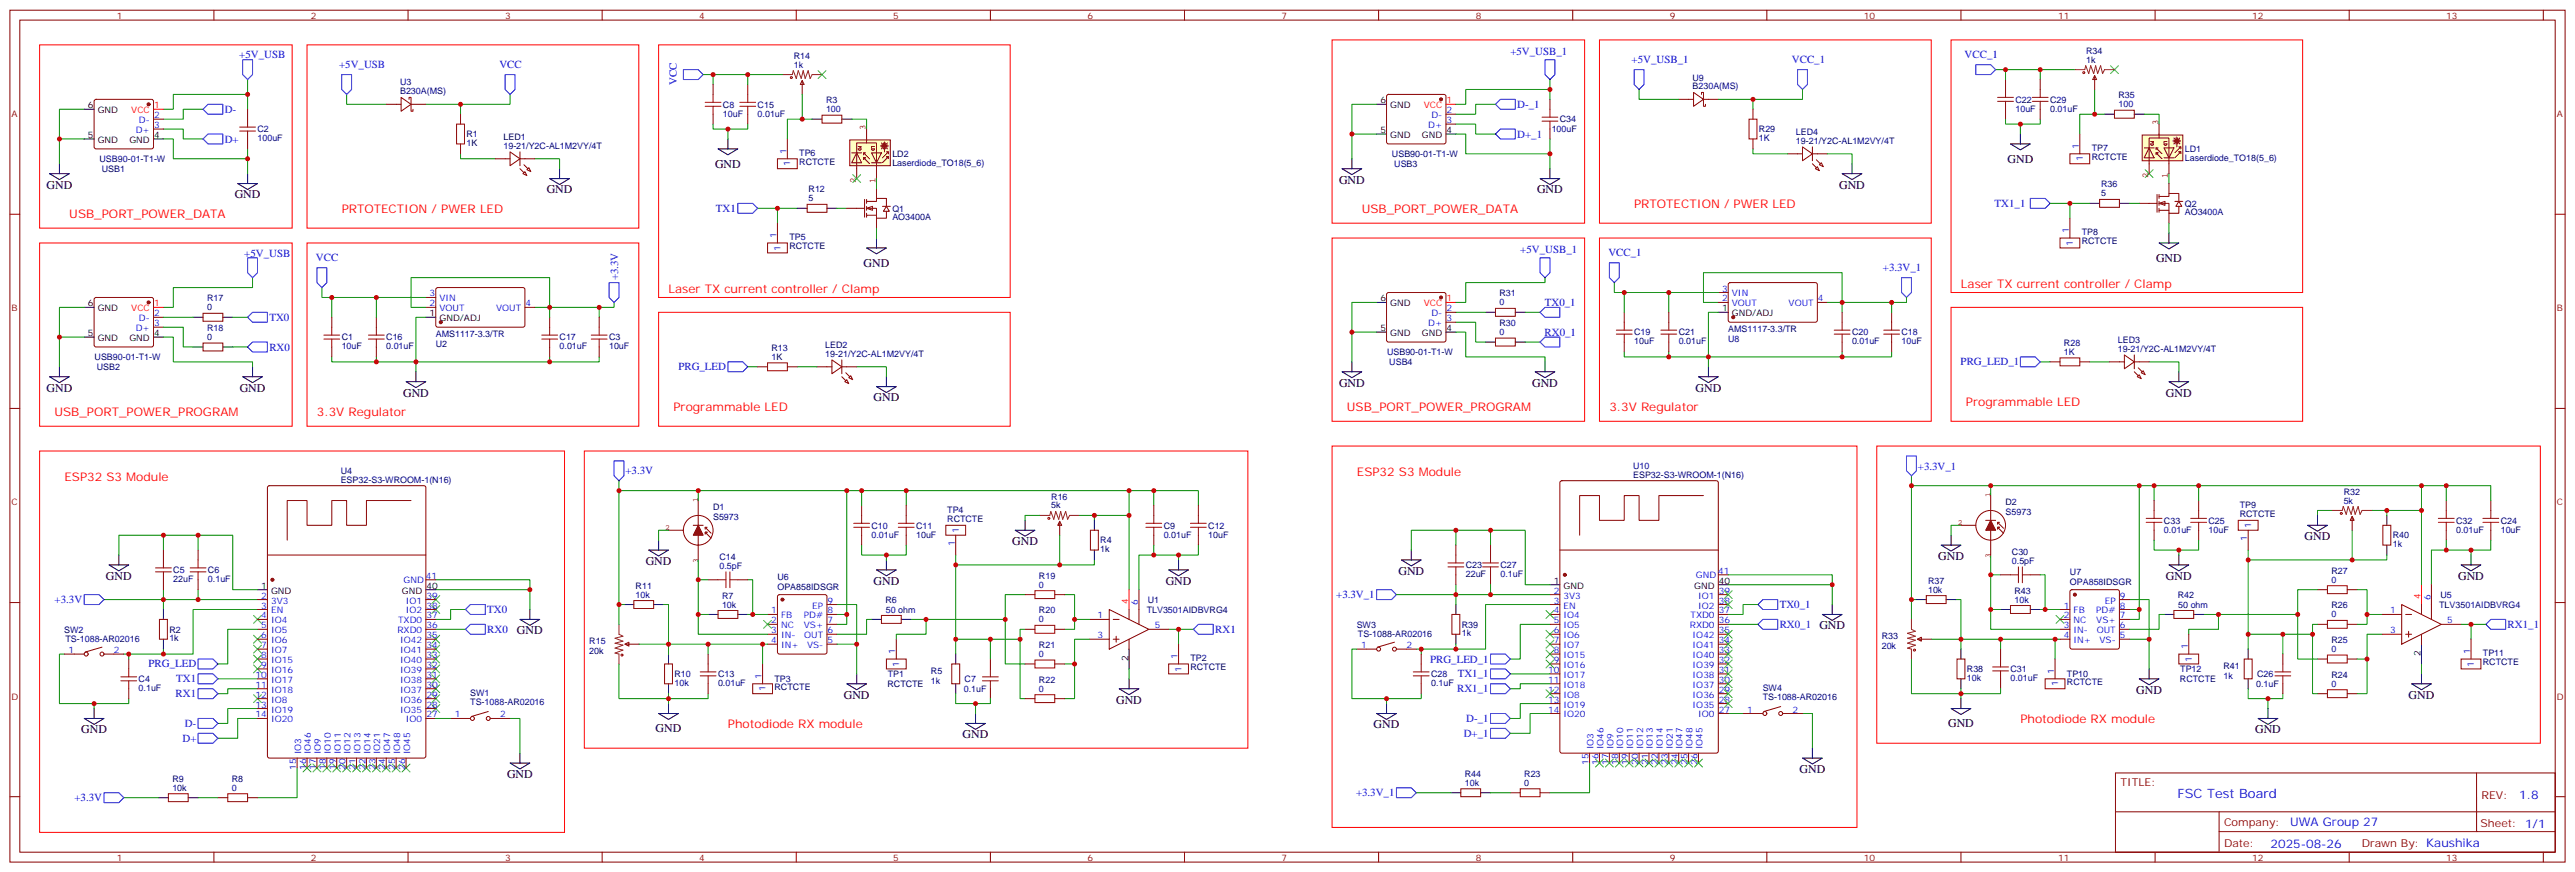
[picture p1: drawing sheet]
<svg xmlns="http://www.w3.org/2000/svg" width="917mm" height="311mm" viewBox="0 0 917 311" stroke-linecap="round" stroke-linejoin="round" font-family="sans-serif">
<defs><g id="words">
<text font-size="4.6" fill="#00f" x="775.6" y="284.3">FSC Test Board</text>
<g font-size="4.2">
<text x="254.7" y="59.8">GND</text>
<text x="715.1" y="58">GND</text>
<text x="477" y="65.4">GND</text>
<text x="16.6" y="67.1">GND</text>
<text x="83.6" y="70.7">GND</text>
<text x="194.7" y="68.9">GND</text>
<text x="547.5" y="68.9">GND</text>
<text x="655.1" y="67.1">GND</text>
<text x="307.6" y="95">GND</text>
<text x="768" y="93.3">GND</text>
<text x="477" y="137.7">GND</text>
<text x="545.7" y="137.7">GND</text>
<text x="16.6" y="139.5">GND</text>
<text x="85.4" y="139.5">GND</text>
<text x="143.6" y="141.2">GND</text>
<text x="311.1" y="143">GND</text>
<text x="604" y="139.5">GND</text>
<text x="771.5" y="141.2">GND</text>
<text x="360.5" y="194.1">GND</text>
<text x="820.9" y="192.4">GND</text>
<text x="230" y="201.2">GND</text>
<text x="690.4" y="199.4">GND</text>
<text x="37.7" y="206.5">GND</text>
<text x="311.1" y="208.2">GND</text>
<text x="415.2" y="208.2">GND</text>
<text x="498.1" y="204.7">GND</text>
<text x="771.5" y="206.5">GND</text>
<text x="875.6" y="206.5">GND</text>
<text x="184.1" y="225.9">GND</text>
<text x="300.6" y="248.8">GND</text>
<text x="397.6" y="250.6">GND</text>
<text x="760.9" y="247.1">GND</text>
<text x="858" y="248.8">GND</text>
<text x="28.9" y="261.2">GND</text>
<text x="233.5" y="260.8">GND</text>
<text x="342.9" y="262.9">GND</text>
<text x="489.3" y="259.4">GND</text>
<text x="693.9" y="259.1">GND</text>
<text x="803.3" y="261.2">GND</text>
<text x="641" y="275.3">GND</text>
<text x="180.6" y="277">GND</text>
</g>
<g font-size="4.2" fill="#f00">
<text x="24.7" y="77.7">USB_PORT_POWER_DATA</text>
<text x="121.7" y="76">PRTOTECTION / PWER LED</text>
<text x="485.1" y="76">USB_PORT_POWER_DATA</text>
<text x="582.1" y="74.2">PRTOTECTION / PWER LED</text>
<text x="238.1" y="104.2">Laser TX current controller / Clamp</text>
<text x="698.5" y="102.4">Laser TX current controller / Clamp</text>
<text x="19.4" y="148.3">USB_PORT_POWER_PROGRAM</text>
<text x="112.9" y="148.3">3.3V Regulator</text>
<text x="239.9" y="146.5">Programmable LED</text>
<text x="479.8" y="146.5">USB_PORT_POWER_PROGRAM</text>
<text x="573.3" y="146.5">3.3V Regulator</text>
<text x="700.3" y="144.7">Programmable LED</text>
<text x="22.9" y="171.2">ESP32 S3 Module</text>
<text x="483.3" y="169.4">ESP32 S3 Module</text>
<text x="719.7" y="257.6">Photodiode RX module</text>
<text x="259.3" y="259.4">Photodiode RX module</text>
</g>
<g font-size="4.2" fill="#00f">
<text x="897.3" y="284.5">1.8</text>
<text x="815.7" y="294.1">UWA Group 27</text>
<text x="808.8" y="301.9">2025-08-26</text>
</g>
<g font-size="3.9" fill="#00f">
<text x="85.2" y="20.8">+5V_USB</text>
<text x="538" y="19.5">+5V_USB_1</text>
<text x="581.2" y="22.5">+5V_USB_1</text>
<text x="638.3" y="22.5">VCC_1</text>
<text x="699.8" y="20.8">VCC_1</text>
<text x="120.8" y="24.3">+5V_USB</text>
<text x="177.9" y="24.3">VCC</text>
<text x="241.1" y="30.3" transform="rotate(-90 241.1 30.3)">VCC</text>
<text x="80.1" y="40.3">D-</text>
<text x="540.5" y="38.4">D-_1</text>
<text x="80.1" y="50.9">D+</text>
<text x="540.5" y="49">D+_1</text>
<text x="255" y="75.4">TX1</text>
<text x="710.5" y="73.7">TX1_1</text>
<text x="87" y="91.4">+5V_USB</text>
<text x="112.5" y="93.1">VCC</text>
<text x="541.5" y="90.1">+5V_USB_1</text>
<text x="572.9" y="91.3">VCC_1</text>
<text x="220.2" y="99.8" transform="rotate(-90 220.2 99.8)">+3.3V</text>
<text x="670.7" y="96.6">+3.3V_1</text>
<text x="550.3" y="109">TX0_1</text>
<text x="96" y="114.3">TX0</text>
<text x="550.2" y="119.6">RX0_1</text>
<text x="96" y="124.9">RX0</text>
<text x="241.6" y="131.9">PRG_LED</text>
<text x="698.4" y="130.2">PRG_LED_1</text>
<text x="683.2" y="167.2">+3.3V_1</text>
<text x="222.8" y="169">+3.3V</text>
<text x="19.5" y="214.7">+3.3V</text>
<text x="476" y="213">+3.3V_1</text>
<text x="173.6" y="218.4">TX0</text>
<text x="633.9" y="216.5">TX0_1</text>
<text x="173.6" y="225.4">RX0</text>
<text x="432.9" y="225.4">RX1</text>
<text x="633.9" y="223.6">RX0_1 GND</text>
<text x="893.2" y="223.6">RX1_1</text>
<text x="52.9" y="237.7">PRG_LED</text>
<text x="509.4" y="235.9">PRG_LED_1</text>
<text x="62.7" y="243">TX1</text>
<text x="519.2" y="241.2">TX1_1</text>
<text x="62.6" y="248.3">RX1</text>
<text x="519" y="246.5">RX1_1</text>
<text x="522.3" y="257.1">D-_1</text>
<text x="65.9" y="258.9">D-</text>
<text x="521.4" y="262.4">D+_1</text>
<text x="65" y="264.2">D+</text>
<text x="26.5" y="285.3">+3.3V</text>
<text x="483" y="283.6">+3.3V_1</text>
</g>
<g font-size="3.9" fill="#800">
<text x="755.3" y="279.9">TITLE:</text>
<text x="883.9" y="284.5">REV:</text>
<text x="792.2" y="294.1">Company:</text>
<text x="883.6" y="294.7">Sheet: 1/1</text>
<text x="792.2" y="301.7">Date:</text>
<text x="841.2" y="301.8">Drawn By: Kaushika</text>
</g>
<g font-size="3.2" fill="#800">
<text x="41.6" y="6.6">1</text>
<text x="110.8" y="6.6">2</text>
<text x="179.9" y="6.6">3</text>
<text x="249.1" y="6.6">4</text>
<text x="318.2" y="6.6">5</text>
<text x="387.3" y="6.6">6</text>
<text x="456.5" y="6.6">7</text>
<text x="525.6" y="6.6">8</text>
<text x="594.8" y="6.6">9</text>
<text x="663.9" y="6.6">10</text>
<text x="733.1" y="6.6">11</text>
<text x="802.2" y="6.6">12</text>
<text x="871.4" y="6.6">13</text>
<text x="4.1" y="41.7">A</text>
<text x="910.7" y="41.7">A</text>
<text x="4.1" y="110.9">B</text>
<text x="910.7" y="110.9">B</text>
<text x="4.1" y="180">C</text>
<text x="910.7" y="180">C</text>
<text x="4.1" y="249.2">D</text>
<text x="910.7" y="249.2">D</text>
<text x="41.6" y="306.5">1</text>
<text x="110.8" y="306.5">2</text>
<text x="179.9" y="306.5">3</text>
<text x="249.1" y="306.5">4</text>
<text x="318.2" y="306.5">5</text>
<text x="387.3" y="306.5">6</text>
<text x="456.5" y="306.5">7</text>
<text x="525.6" y="306.5">8</text>
<text x="594.8" y="306.5">9</text>
<text x="663.9" y="306.5">10</text>
<text x="733.1" y="306.5">11</text>
<text x="802.2" y="306.5">12</text>
<text x="871.4" y="306.5">13</text>
</g>
<g font-size="3.2" fill="#000080">
<text x="282.7" y="20.9">R14</text>
<text x="743.1" y="22.3">1k</text>
<text x="743.1" y="19.1">R34</text>
<text x="282.7" y="24.1">1k</text>
<text x="602.9" y="28.7">U9</text>
<text x="142.5" y="33.6">B230A(MS)</text>
<text x="142.5" y="30.4">U3</text>
<text x="602.9" y="31.9">B230A(MS)</text>
<text x="754.6" y="35">R35</text>
<text x="257.5" y="41.5">10uF</text>
<text x="257.5" y="38.3">C8</text>
<text x="269.9" y="41.5">0.01uF</text>
<text x="269.9" y="38.3">C15</text>
<text x="294.2" y="40">100</text>
<text x="294.2" y="36.7">R3</text>
<text x="717.9" y="39.7">10uF</text>
<text x="717.9" y="36.6">C22</text>
<text x="730.2" y="39.7">0.01uF</text>
<text x="730.2" y="36.6">C29</text>
<text x="754.6" y="38.2">100</text>
<text x="91.7" y="47.1">C2</text>
<text x="552.7" y="47.1">100uF</text>
<text x="555.6" y="43.6">C34</text>
<text x="626.5" y="47.1">R29</text>
<text x="91.7" y="50.3">100uF</text>
<text x="166.2" y="52.1">1K</text>
<text x="166.2" y="48.9">R1</text>
<text x="179.3" y="53">19-21/Y2C-AL1M2VY/4T</text>
<text x="179.3" y="49.8">LED1</text>
<text x="626.5" y="50.3">1K</text>
<text x="639.7" y="51.3">19-21/Y2C-AL1M2VY/4T</text>
<text x="639.7" y="48.1">LED4</text>
<text x="745.1" y="53.8">TP7</text>
<text x="35.5" y="57.7">USB90-01-T1-W</text>
<text x="284.7" y="58.8">RCTCTE</text>
<text x="284.7" y="55.6">TP6</text>
<text x="317.9" y="59.1">Laserdiode_TO18(5_6)</text>
<text x="317.9" y="55.9">LD2</text>
<text x="495.8" y="55.9">USB90-01-T1-W</text>
<text x="496.6" y="59.5">USB3</text>
<text x="745.1" y="57">RCTCTE</text>
<text x="778.2" y="57.3">Laserdiode_TO18(5_6)</text>
<text x="778.2" y="54.2">LD1</text>
<text x="36.3" y="61.2">USB1</text>
<text x="288" y="71.7">5</text>
<text x="288" y="68.5">R12</text>
<text x="748.4" y="70">5</text>
<text x="748.4" y="66.7">R36</text>
<text x="317.9" y="75.3">Q1</text>
<text x="778.2" y="76.7">AO3400A</text>
<text x="778.2" y="73.6">Q2</text>
<text x="317.9" y="78.5">AO3400A</text>
<text x="741.5" y="83.8">TP8</text>
<text x="281.2" y="88.8">RCTCTE</text>
<text x="281.2" y="85.6">TP5</text>
<text x="741.5" y="87">RCTCTE</text>
<text x="73.7" y="107.3">R17</text>
<text x="534.1" y="105.5">R31</text>
<text x="73.7" y="110.5">0</text>
<text x="534.1" y="108.8">0</text>
<text x="73.7" y="117.9">R18</text>
<text x="534.1" y="119.3">0</text>
<text x="534.1" y="116.1">R30</text>
<text x="582.1" y="119.5">C19</text>
<text x="598" y="119.5">C21</text>
<text x="615.6" y="118.3">AMS1117-3.3/TR</text>
<text x="659.7" y="119.5">C20</text>
<text x="677.3" y="119.5">C18</text>
<text x="73.7" y="121.1">0</text>
<text x="121.7" y="124.4">10uF</text>
<text x="121.7" y="121.2">C1</text>
<text x="137.6" y="124.4">0.01uF</text>
<text x="137.6" y="121.2">C16</text>
<text x="155.2" y="120.1">AMS1117-3.3/TR</text>
<text x="155.2" y="123.6">U2</text>
<text x="199.3" y="124.4">0.01uF</text>
<text x="199.3" y="121.2">C17</text>
<text x="217" y="124.4">10uF</text>
<text x="217" y="121.2">C3</text>
<text x="274.8" y="125">R13</text>
<text x="294" y="123.9">LED2</text>
<text x="582.1" y="122.6">10uF</text>
<text x="598" y="122.6">0.01uF</text>
<text x="615.6" y="121.8">U8</text>
<text x="659.7" y="122.6">0.01uF</text>
<text x="677.3" y="122.6">10uF</text>
<text x="735.2" y="123.2">R28</text>
<text x="754.4" y="125.3">19-21/Y2C-AL1M2VY/4T</text>
<text x="754.4" y="122.2">LED3</text>
<text x="33.7" y="128.2">USB90-01-T1-W</text>
<text x="34.5" y="131.8">USB2</text>
<text x="274.8" y="128.2">1K</text>
<text x="294" y="127.1">19-21/Y2C-AL1M2VY/4T</text>
<text x="494.1" y="126.5">USB90-01-T1-W</text>
<text x="494.9" y="130">USB4</text>
<text x="735.2" y="126.4">1K</text>
<text x="581.7" y="167">U10</text>
<text x="121.4" y="171.9">ESP32-S3-WROOM-1(N16)</text>
<text x="121.4" y="168.7">U4</text>
<text x="581.7" y="170.1">ESP32-S3-WROOM-1(N16)</text>
<text x="374.5" y="177.9">R16</text>
<text x="834.8" y="179.3">5k</text>
<text x="834.8" y="176.1">R32</text>
<text x="254" y="185.3">S5973</text>
<text x="254" y="181.8">D1</text>
<text x="337.4" y="182.8">TP4</text>
<text x="374.5" y="181.1">5k</text>
<text x="714.4" y="183.6">S5973</text>
<text x="714.4" y="180">D2</text>
<text x="797.8" y="184.3">RCTCTE</text>
<text x="797.8" y="181">TP9</text>
<text x="310.4" y="191.4">0.01uF</text>
<text x="310.4" y="188.3">C10</text>
<text x="326.3" y="191.4">10uF</text>
<text x="326.3" y="188.3">C11</text>
<text x="337.4" y="186">RCTCTE</text>
<text x="414.5" y="191.4">0.01uF</text>
<text x="414.5" y="188.3">C9</text>
<text x="430.4" y="191.4">10uF</text>
<text x="430.4" y="188.3">C12</text>
<text x="770.8" y="189.7">0.01uF</text>
<text x="770.8" y="186.5">C33</text>
<text x="786.7" y="189.7">10uF</text>
<text x="786.7" y="186.5">C25</text>
<text x="852.3" y="191.8">R40</text>
<text x="874.9" y="189.7">0.01uF</text>
<text x="874.9" y="186.5">C32</text>
<text x="890.8" y="189.7">10uF</text>
<text x="890.8" y="186.5">C24</text>
<text x="391.9" y="196.7">1k</text>
<text x="391.9" y="193.5">R4</text>
<text x="716.6" y="197.7">C30</text>
<text x="852.3" y="194.9">1k</text>
<text x="256.3" y="202.6">0.5pF</text>
<text x="256.3" y="199.4">C14</text>
<text x="522.1" y="202.4">C23</text>
<text x="534.5" y="202.4">C27</text>
<text x="716.6" y="200.8">0.5pF</text>
<text x="61.7" y="207.3">22uF</text>
<text x="61.7" y="204.1">C5</text>
<text x="74.1" y="207.3">0.1uF</text>
<text x="74.1" y="204.1">C6</text>
<text x="226.4" y="209.6">R11</text>
<text x="276.9" y="206.5">U6</text>
<text x="370.1" y="209.3">0</text>
<text x="370.1" y="206.1">R19</text>
<text x="522.1" y="205.5">22uF</text>
<text x="534.5" y="205.5">0.1uF</text>
<text x="686.8" y="207.9">R37</text>
<text x="737.3" y="208.2">OPA858IDSGR</text>
<text x="737.3" y="204.7">U7</text>
<text x="830.4" y="207.5">0</text>
<text x="830.4" y="204.4">R27</text>
<text x="226.4" y="212.8">10k</text>
<text x="257.2" y="213.2">R7</text>
<text x="276.9" y="210">OPA858IDSGR</text>
<text x="315.4" y="214.9">R6</text>
<text x="408.9" y="214.7">U1</text>
<text x="686.8" y="211.1">10k</text>
<text x="717.6" y="214.6">10k</text>
<text x="717.6" y="211.4">R43</text>
<text x="775.8" y="213.1">R42</text>
<text x="869.3" y="212.9">U5</text>
<text x="257.2" y="216.4">10k</text>
<text x="315.5" y="218.2">50 ohm</text>
<text x="370.1" y="221.7">0</text>
<text x="370.1" y="218.5">R20</text>
<text x="408.4" y="218.2">TLV3501AIDBVRG4</text>
<text x="775.9" y="216.4">50 ohm</text>
<text x="830.4" y="219.9">0</text>
<text x="830.4" y="216.7">R26</text>
<text x="868.8" y="216.4">TLV3501AIDBVRG4</text>
<text x="22.9" y="225.3">SW2</text>
<text x="60.3" y="225.3">R2</text>
<text x="483.3" y="223.5">SW3</text>
<text x="483.7" y="227">TS-1088-AR02016</text>
<text x="520.7" y="226.7">1k</text>
<text x="520.7" y="223.5">R39</text>
<text x="670.3" y="227.6">R33</text>
<text x="23.3" y="228.8">TS-1088-AR02016</text>
<text x="60.3" y="228.4">1k</text>
<text x="209.9" y="232.9">20k</text>
<text x="209.9" y="229.4">R15</text>
<text x="370.1" y="234">0</text>
<text x="370.1" y="230.8">R21</text>
<text x="670.3" y="231.2">20k</text>
<text x="830.4" y="232.2">0</text>
<text x="830.4" y="229">R25</text>
<text x="884.4" y="233.7">TP11</text>
<text x="331.6" y="240">R5</text>
<text x="424" y="238.7">RCTCTE</text>
<text x="424" y="235.5">TP2</text>
<text x="700.6" y="239.4">R38</text>
<text x="716.1" y="239.4">C31</text>
<text x="776.6" y="239.4">TP12</text>
<text x="792" y="238.2">R41</text>
<text x="884.4" y="236.9">RCTCTE</text>
<text x="49.4" y="242.9">C4</text>
<text x="240.2" y="244.4">10k</text>
<text x="240.2" y="241.1">R10</text>
<text x="255.8" y="244.3">0.01uF</text>
<text x="255.8" y="241.2">C13</text>
<text x="275.9" y="245.9">RCTCTE</text>
<text x="275.9" y="242.7">TP3</text>
<text x="316.1" y="244.7">RCTCTE</text>
<text x="316.2" y="241.1">TP1</text>
<text x="331.6" y="243.5">1k</text>
<text x="343.6" y="242.9">C7</text>
<text x="370.1" y="243.2">R22</text>
<text x="509.8" y="244.3">0.1uF</text>
<text x="509.8" y="241.2">C28</text>
<text x="700.6" y="242.6">10k</text>
<text x="716.1" y="242.6">0.01uF</text>
<text x="736.2" y="244.1">RCTCTE</text>
<text x="736.2" y="240.9">TP10</text>
<text x="776.5" y="242.9">RCTCTE</text>
<text x="792" y="241.8">1k</text>
<text x="803.7" y="244.7">0.1uF</text>
<text x="804" y="241.1">C26</text>
<text x="830.4" y="244.6">0</text>
<text x="830.4" y="241.4">R24</text>
<text x="49.4" y="246.1">0.1uF</text>
<text x="167.5" y="251.2">TS-1088-AR02016</text>
<text x="167.5" y="248">SW1</text>
<text x="343.3" y="246.4">0.1uF</text>
<text x="370.1" y="246.3">0</text>
<text x="627.9" y="249.4">TS-1088-AR02016</text>
<text x="627.9" y="246.2">SW4</text>
<text x="61.4" y="281.6">10k</text>
<text x="61.4" y="278.4">R9</text>
<text x="82.6" y="281.6">0</text>
<text x="82.6" y="278.4">R8</text>
<text x="521.8" y="279.9">10k</text>
<text x="521.8" y="276.6">R44</text>
<text x="542.9" y="279.9">0</text>
<text x="542.9" y="276.7">R23</text>
</g>
<g font-size="3.2">
<text x="31.3" y="38.6">6</text>
<text x="34.8" y="40.3">GND</text>
<text x="491.7" y="36.8">6</text>
<text x="495.2" y="38.6">GND</text>
<text x="491.7" y="47.4">5</text>
<text x="515.2" y="47.4">4</text>
<text x="31.3" y="49.1">5</text>
<text x="34.8" y="50.9">GND</text>
<text x="46.1" y="50.9">GND</text>
<text x="54.9" y="49.1">4</text>
<text x="495.2" y="49.1">GND</text>
<text x="506.5" y="49.1">GND</text>
<text x="491.7" y="107.4">6</text>
<text x="31.3" y="109.1">6</text>
<text x="34.8" y="110.9">GND</text>
<text x="153" y="112.6">1</text>
<text x="495.2" y="109.1">GND</text>
<text x="613.4" y="110.9">1</text>
<text x="616.9" y="112.6">GND/ADJ</text>
<text x="31.3" y="119.7">5</text>
<text x="54.9" y="119.7">4</text>
<text x="156.5" y="114.4">GND/ADJ</text>
<text x="491.7" y="117.9">5</text>
<text x="495.2" y="119.7">GND</text>
<text x="506.5" y="119.7">GND</text>
<text x="515.2" y="117.9">4</text>
<text x="34.8" y="121.5">GND</text>
<text x="46.1" y="121.5">GND</text>
<text x="93.1" y="209.7">1</text>
<text x="151.9" y="209.7">40</text>
<text x="553.4" y="207.9">1</text>
<text x="556.9" y="209.7">GND</text>
<text x="603.5" y="209.7">GND</text>
<text x="612.2" y="207.9">40</text>
<text x="96.6" y="211.4">GND</text>
<text x="143.1" y="211.4">GND</text>
<text x="862.2" y="233.5" transform="rotate(-90 862.2 233.5)">2</text>
<text x="401.8" y="235.3" transform="rotate(-90 401.8 235.3)">2</text>
</g>
<g font-size="3.2" fill="#f00">
<text x="46.8" y="40.3">VCC</text>
<text x="54.9" y="38.6">1</text>
<text x="507.1" y="38.6">VCC</text>
<text x="515.2" y="36.8">1</text>
<text x="515.2" y="107.4">1</text>
<text x="46.8" y="110.9">VCC</text>
<text x="54.9" y="109.1">1</text>
<text x="507.1" y="109.1">VCC</text>
<text x="401.8" y="214.9" transform="rotate(-90 401.8 214.9)">4</text>
<text x="862.2" y="213.2" transform="rotate(-90 862.2 213.2)">4</text>
</g>
<g font-size="3.2" fill="#00f">
<text x="515.2" y="40.3">2</text>
<text x="48.3" y="47.4">D+</text>
<text x="49.5" y="43.9">D-</text>
<text x="54.9" y="42.1">2</text>
<text x="54.9" y="45.6">3</text>
<text x="508.7" y="45.6">D+</text>
<text x="509.9" y="42.1">D-</text>
<text x="515.2" y="43.9">3</text>
<text x="740.5" y="53" transform="rotate(-90 740.5 53)">1</text>
<text x="280.1" y="54.8" transform="rotate(-90 280.1 54.8)">1</text>
<text x="281.5" y="59.3" transform="rotate(-90 281.5 59.3)">1</text>
<text x="741.9" y="57.5" transform="rotate(-90 741.9 57.5)">1</text>
<text x="737" y="83" transform="rotate(-90 737 83)">1</text>
<text x="276.6" y="84.8" transform="rotate(-90 276.6 84.8)">1</text>
<text x="278" y="89.3" transform="rotate(-90 278 89.3)">1</text>
<text x="738.4" y="87.5" transform="rotate(-90 738.4 87.5)">1</text>
<text x="153" y="105.6">3</text>
<text x="156.5" y="107.4">VIN</text>
<text x="613.4" y="107.4">2</text>
<text x="613.4" y="103.8">3</text>
<text x="616.9" y="105.6">VIN</text>
<text x="647.5" y="107.4">4</text>
<text x="54.9" y="112.6">2</text>
<text x="153" y="109.1">2</text>
<text x="156.5" y="110.9">VOUT</text>
<text x="176.7" y="110.9">VOUT</text>
<text x="187.1" y="109.1">4</text>
<text x="509.9" y="112.6">D-</text>
<text x="515.2" y="110.9">2</text>
<text x="616.9" y="109.1">VOUT</text>
<text x="637.1" y="109.1">VOUT</text>
<text x="48.3" y="117.9">D+</text>
<text x="49.5" y="114.4">D-</text>
<text x="54.9" y="116.2">3</text>
<text x="508.7" y="116.2">D+</text>
<text x="515.2" y="114.4">3</text>
<text x="341.5" y="189.9" transform="rotate(-90 341.5 189.9)">1</text>
<text x="801.9" y="188.1" transform="rotate(-90 801.9 188.1)">1</text>
<text x="340.1" y="194.4" transform="rotate(-90 340.1 194.4)">1</text>
<text x="800.5" y="192.6" transform="rotate(-90 800.5 192.6)">1</text>
<text x="143.7" y="207.5">GND</text>
<text x="151.7" y="206.1">41</text>
<text x="604.1" y="205.8">GND</text>
<text x="612.1" y="204.4">41</text>
<text x="93.1" y="213.2">2</text>
<text x="96.6" y="214.9">3V3</text>
<text x="144.5" y="214.9">IO1</text>
<text x="151.9" y="213.2">39</text>
<text x="294.7" y="214.9">9</text>
<text x="405.3" y="215.3" transform="rotate(-90 405.3 215.3)">6</text>
<text x="553.4" y="211.4">2</text>
<text x="553.4" y="214.9">3</text>
<text x="556.9" y="213.2">3V3</text>
<text x="604.9" y="213.2">IO1</text>
<text x="612.2" y="214.9">38</text>
<text x="612.2" y="211.4">39</text>
<text x="749.7" y="214.9">EP</text>
<text x="755.1" y="213.2">9</text>
<text x="865.7" y="213.5" transform="rotate(-90 865.7 213.5)">6</text>
<text x="93.1" y="216.7">3</text>
<text x="93.1" y="220.2">4</text>
<text x="96.6" y="218.5">EN</text>
<text x="144.5" y="218.5">IO2</text>
<text x="151.9" y="220.2">37</text>
<text x="151.9" y="216.7">38</text>
<text x="274.7" y="218.5">1</text>
<text x="278.2" y="220.2">FB</text>
<text x="286.3" y="220.2">PD#</text>
<text x="289.3" y="216.7">EP</text>
<text x="294.7" y="218.5">8</text>
<text x="391" y="220.2">1</text>
<text x="553.4" y="218.5">4</text>
<text x="556.9" y="216.7">EN</text>
<text x="556.9" y="220.2">IO4</text>
<text x="602.2" y="220.2">TXD0</text>
<text x="604.9" y="216.7">IO2</text>
<text x="612.2" y="218.5">37</text>
<text x="735.1" y="216.7">1</text>
<text x="735.1" y="220.2">2</text>
<text x="738.6" y="218.5">FB</text>
<text x="746.7" y="218.5">PD#</text>
<text x="755.1" y="220.2">7</text>
<text x="755.1" y="216.7">8</text>
<text x="851.4" y="218.5">1</text>
<text x="93.1" y="223.8">5</text>
<text x="93.1" y="227.3">6</text>
<text x="96.6" y="222">IO4</text>
<text x="96.6" y="225.5">IO5</text>
<text x="141.5" y="225.5">RXD0</text>
<text x="141.8" y="222">TXD0</text>
<text x="151.9" y="227.3">35</text>
<text x="151.9" y="223.8">36</text>
<text x="274.7" y="222">2</text>
<text x="274.7" y="225.5">3</text>
<text x="278.2" y="223.8">NC</text>
<text x="278.2" y="227.3">IN-</text>
<text x="286.3" y="223.8">VS+</text>
<text x="286.5" y="227.3">OUT</text>
<text x="294.7" y="225.5">6</text>
<text x="294.7" y="222">7</text>
<text x="391" y="227.3">3</text>
<text x="411.3" y="223.8">5</text>
<text x="553.4" y="222">5</text>
<text x="553.4" y="225.5">6</text>
<text x="556.9" y="223.8">IO5</text>
<text x="556.9" y="227.3">IO6</text>
<text x="601.9" y="223.8">RXD0</text>
<text x="602.9" y="227.3">IO42</text>
<text x="612.2" y="225.5">35</text>
<text x="612.2" y="222">36</text>
<text x="735.1" y="223.8">3</text>
<text x="735.1" y="227.3">4</text>
<text x="738.6" y="222">NC</text>
<text x="738.6" y="225.5">IN-</text>
<text x="746.7" y="222">VS+</text>
<text x="746.9" y="225.5">OUT</text>
<text x="755.1" y="227.3">5</text>
<text x="755.1" y="223.8">6</text>
<text x="851.4" y="225.5">3</text>
<text x="871.7" y="222">5</text>
<text x="24.4" y="232.6">1</text>
<text x="40.6" y="232.6">2</text>
<text x="93.1" y="230.8">7</text>
<text x="96.6" y="229.1">IO6</text>
<text x="96.6" y="232.6">IO7</text>
<text x="142.5" y="232.6">IO41</text>
<text x="142.5" y="229.1">IO42</text>
<text x="151.9" y="230.8">34</text>
<text x="274.7" y="229.1">4</text>
<text x="278.2" y="230.8">IN+</text>
<text x="287.5" y="230.8">VS-</text>
<text x="294.7" y="229.1">5</text>
<text x="318.9" y="232.9" transform="rotate(-90 318.9 232.9)">1</text>
<text x="484.8" y="230.8">1</text>
<text x="500.9" y="230.8">2</text>
<text x="553.4" y="229.1">7</text>
<text x="553.4" y="232.6">8</text>
<text x="556.9" y="230.8">IO7</text>
<text x="602.9" y="230.8">IO41</text>
<text x="612.2" y="232.6">33</text>
<text x="612.2" y="229.1">34</text>
<text x="738.6" y="229.1">IN+</text>
<text x="747.9" y="229.1">VS-</text>
<text x="779.3" y="231.2" transform="rotate(-90 779.3 231.2)">1</text>
<text x="879.8" y="232.9" transform="rotate(-90 879.8 232.9)">1</text>
<text x="93.1" y="234.4">8</text>
<text x="93.1" y="237.9">9</text>
<text x="96.6" y="236.1">IO15</text>
<text x="96.6" y="239.6">IO16</text>
<text x="142.5" y="239.6">IO39</text>
<text x="142.5" y="236.1">IO40</text>
<text x="151.9" y="237.9">32</text>
<text x="151.9" y="234.4">33</text>
<text x="320.3" y="237.4" transform="rotate(-90 320.3 237.4)">1</text>
<text x="419.5" y="234.7" transform="rotate(-90 419.5 234.7)">1</text>
<text x="420.9" y="239.2" transform="rotate(-90 420.9 239.2)">1</text>
<text x="551.4" y="239.6">10</text>
<text x="553.4" y="236.1">9</text>
<text x="556.9" y="234.4">IO15</text>
<text x="556.9" y="237.9">IO16</text>
<text x="602.9" y="237.9">IO39</text>
<text x="602.9" y="234.4">IO40</text>
<text x="612.2" y="239.6">31</text>
<text x="612.2" y="236.1">32</text>
<text x="731.7" y="240" transform="rotate(-90 731.7 240)">1</text>
<text x="780.7" y="235.7" transform="rotate(-90 780.7 235.7)">1</text>
<text x="881.2" y="237.4" transform="rotate(-90 881.2 237.4)">1</text>
<text x="91" y="241.4">10</text>
<text x="91" y="244.9">11</text>
<text x="96.6" y="243.2">IO17</text>
<text x="142.5" y="243.2">IO38</text>
<text x="151.9" y="244.9">30</text>
<text x="151.9" y="241.4">31</text>
<text x="271.3" y="241.8" transform="rotate(-90 271.3 241.8)">1</text>
<text x="551.4" y="243.2">11</text>
<text x="556.9" y="241.4">IO17</text>
<text x="556.9" y="244.9">IO18</text>
<text x="602.9" y="244.9">IO37</text>
<text x="602.9" y="241.4">IO38</text>
<text x="612.2" y="243.2">30</text>
<text x="733.1" y="244.5" transform="rotate(-90 733.1 244.5)">1</text>
<text x="91" y="248.5">12</text>
<text x="91" y="252">13</text>
<text x="96.6" y="246.7">IO18</text>
<text x="96.6" y="250.2">IO8</text>
<text x="142.5" y="250.2">IO36</text>
<text x="142.5" y="246.7">IO37</text>
<text x="151.9" y="252">28</text>
<text x="151.9" y="248.5">29</text>
<text x="272.7" y="246.2" transform="rotate(-90 272.7 246.2)">1</text>
<text x="551.4" y="246.7">12</text>
<text x="551.4" y="250.2">13</text>
<text x="556.9" y="248.5">IO8</text>
<text x="556.9" y="252">IO19</text>
<text x="602.9" y="252">IO35</text>
<text x="602.9" y="248.5">IO36</text>
<text x="612.2" y="250.2">28</text>
<text x="612.2" y="246.7">29</text>
<text x="91" y="255.5">14</text>
<text x="96.6" y="253.8">IO19</text>
<text x="96.6" y="257.3">IO20</text>
<text x="142.5" y="253.8">IO35</text>
<text x="144.5" y="257.3">IO0</text>
<text x="151.9" y="255.5">27</text>
<text x="162" y="255.5">1</text>
<text x="178.2" y="255.5">2</text>
<text x="551.4" y="253.8">14</text>
<text x="556.9" y="255.5">IO20</text>
<text x="604.9" y="255.5">IO0</text>
<text x="612.2" y="253.8">27</text>
<text x="622.4" y="253.8">1</text>
<text x="638.5" y="253.8">2</text>
<text x="107.2" y="268.7" transform="rotate(-90 107.2 268.7)">IO3</text>
<text x="110.8" y="268.7" transform="rotate(-90 110.8 268.7)">IO46</text>
<text x="114.3" y="268.7" transform="rotate(-90 114.3 268.7)">IO9</text>
<text x="117.8" y="268.7" transform="rotate(-90 117.8 268.7)">IO10</text>
<text x="121.4" y="268.7" transform="rotate(-90 121.4 268.7)">IO11</text>
<text x="124.9" y="268.7" transform="rotate(-90 124.9 268.7)">IO12</text>
<text x="128.4" y="268.7" transform="rotate(-90 128.4 268.7)">IO13</text>
<text x="131.9" y="268.7" transform="rotate(-90 131.9 268.7)">IO14</text>
<text x="135.5" y="268.7" transform="rotate(-90 135.5 268.7)">IO21</text>
<text x="139" y="268.7" transform="rotate(-90 139 268.7)">IO47</text>
<text x="142.5" y="268.7" transform="rotate(-90 142.5 268.7)">IO48</text>
<text x="146" y="268.7" transform="rotate(-90 146 268.7)">IO45</text>
<text x="567.6" y="266.9" transform="rotate(-90 567.6 266.9)">IO3</text>
<text x="571.1" y="266.9" transform="rotate(-90 571.1 266.9)">IO46</text>
<text x="574.7" y="266.9" transform="rotate(-90 574.7 266.9)">IO9</text>
<text x="578.2" y="266.9" transform="rotate(-90 578.2 266.9)">IO10</text>
<text x="581.7" y="266.9" transform="rotate(-90 581.7 266.9)">IO11</text>
<text x="585.3" y="266.9" transform="rotate(-90 585.3 266.9)">IO12</text>
<text x="588.8" y="266.9" transform="rotate(-90 588.8 266.9)">IO13</text>
<text x="592.3" y="266.9" transform="rotate(-90 592.3 266.9)">IO14</text>
<text x="595.8" y="266.9" transform="rotate(-90 595.8 266.9)">IO21</text>
<text x="599.4" y="266.9" transform="rotate(-90 599.4 266.9)">IO47</text>
<text x="602.9" y="266.9" transform="rotate(-90 602.9 266.9)">IO48</text>
<text x="606.4" y="266.9" transform="rotate(-90 606.4 266.9)">IO45</text>
<text x="105.5" y="274.2" transform="rotate(-90 105.5 274.2)">15</text>
<text x="109" y="274.2" transform="rotate(-90 109 274.2)">16</text>
<text x="112.5" y="274.2" transform="rotate(-90 112.5 274.2)">17</text>
<text x="116.1" y="274.2" transform="rotate(-90 116.1 274.2)">18</text>
<text x="119.6" y="274.2" transform="rotate(-90 119.6 274.2)">19</text>
<text x="123.1" y="274.2" transform="rotate(-90 123.1 274.2)">20</text>
<text x="126.6" y="274.2" transform="rotate(-90 126.6 274.2)">21</text>
<text x="130.2" y="274.2" transform="rotate(-90 130.2 274.2)">22</text>
<text x="133.7" y="274.2" transform="rotate(-90 133.7 274.2)">23</text>
<text x="137.2" y="274.2" transform="rotate(-90 137.2 274.2)">24</text>
<text x="140.8" y="274.2" transform="rotate(-90 140.8 274.2)">25</text>
<text x="144.3" y="274.2" transform="rotate(-90 144.3 274.2)">26</text>
<text x="565.9" y="272.4" transform="rotate(-90 565.9 272.4)">15</text>
<text x="569.4" y="272.4" transform="rotate(-90 569.4 272.4)">16</text>
<text x="572.9" y="272.4" transform="rotate(-90 572.9 272.4)">17</text>
<text x="576.4" y="272.4" transform="rotate(-90 576.4 272.4)">18</text>
<text x="580" y="272.4" transform="rotate(-90 580 272.4)">19</text>
<text x="583.5" y="272.4" transform="rotate(-90 583.5 272.4)">20</text>
<text x="587" y="272.4" transform="rotate(-90 587 272.4)">21</text>
<text x="590.5" y="272.4" transform="rotate(-90 590.5 272.4)">22</text>
<text x="594.1" y="272.4" transform="rotate(-90 594.1 272.4)">23</text>
<text x="597.6" y="272.4" transform="rotate(-90 597.6 272.4)">24</text>
<text x="601.1" y="272.4" transform="rotate(-90 601.1 272.4)">25</text>
<text x="604.7" y="272.4" transform="rotate(-90 604.7 272.4)">26</text>
</g>
<g font-size="3.2" fill="#840000">
<text x="308.3" y="46.3" transform="rotate(-90 308.3 46.3)">3</text>
<text x="768.7" y="44.6" transform="rotate(-90 768.7 44.6)">3</text>
<text x="304.8" y="65.2" transform="rotate(-90 304.8 65.2)">2</text>
<text x="311.9" y="65.2" transform="rotate(-90 311.9 65.2)">1</text>
<text x="765.2" y="63.4" transform="rotate(-90 765.2 63.4)">2</text>
<text x="772.2" y="63.4" transform="rotate(-90 772.2 63.4)">1</text>
</g>
<g font-size="2.8" fill="#840000">
<text x="248.7" y="178.8" transform="rotate(-90 248.7 178.8)">1</text>
<text x="709" y="177" transform="rotate(-90 709 177)">1</text>
<text x="237" y="188.8">2</text>
<text x="697.3" y="187">2</text>
<text x="248.7" y="200.6" transform="rotate(-90 248.7 200.6)">3</text>
<text x="709" y="198.8" transform="rotate(-90 709 198.8)">3</text>
</g>
</g></defs>
<g fill="none" stroke="#870000" stroke-width=".36">
<path d="M3.5 3.6h910.2v303.4h-910.2zM7.1 7.2h903.1v296.3h-903.1zM76.2 3.6v3.6M145.3 3.6v3.6M214.5 3.6v3.6M283.6 3.6v3.6M352.8 3.6v3.6M421.9 3.6v3.6M491.1 3.6v3.6M560.2 3.6v3.6M629.4 3.6v3.6M698.5 3.6v3.6"/>
<path d="M767.6 3.6v3.6M836.8 3.6v3.6M905.9 3.6v3.6M33.7 35.6l.5-.2h19.8l.5 .2 .2 .5v16.2l-.3 .5-.4 .2h-19.8l-.5-.2-.2-.5v-16.2zM88.2 38.9v3.5M137.6 37.1h5.3M142.9 34.7l3.5 2.4-3.5 2.5zM145.7 35.4v-.7h.7v4.9h.7v-.7M146.4 37.1h5.3M266.3 30.1v3.5M54.7 42.4h3.5M54.7 46h3.5"/>
<path d="M88.2 49.5v3.5M176.4 56.6h5.3M181.7 54.1l3.5 2.5-3.5 2.4zM185.2 56.6h5.3M185.2 54.1v4.9M266.3 40.7v3.5M292.8 41h7.1v2.9h-7.1zM3.5 76.3h3.6M186.3 61.8l.7-.7 .7 1.4zM187.7 60.4l.7-.7 .7 1.4zM287.5 72.8h7.1v2.8h-7.1zM910.2 76.3h3.5"/>
<path d="M33.7 106.1l.5-.2h19.8l.5 .2 .2 .5v16.3l-.3 .5-.4 .2h-19.8l-.5-.3-.2-.4v-16.3zM54.7 113h3.5M54.7 116.5h3.5M151.7 109.5h3.5M151.7 105.9h3.5M155.5 102.6l.4-.2 30.6 .1 .5 .6-.1 13-.6 .4h-30.6l-.5-.7v-12.7zM187 109.5h3.5M291 130.6h5.3M296.3 128.2l3.6 2.4-3.6 2.5zM299.9 130.6h5.3M299.9 128.2v4.9M300.9 135.9l.7-.7 .7 1.4z"/>
<path d="M302.3 134.5l.7-.7 .7 1.4zM3.5 145.5h3.6M910.2 145.5h3.5M95.5 173.2l.5-.2h55l.6 .4 .1 95.9-.5 .6-55.2 .1-.7-.5-.1-95.8zM146.4 178.3h-15.9v8.8h-7v-8.8h-5.3v8.8h-8.8v-8.8h-7.1v14.1M70.6 195.9v3.5M95.2 197.7h56.5M306.9 180v3.6M306.9 190.6v3.5M388.4 188.8h2.8v7.1h-2.8zM411 180v3.6M411 190.6v3.5"/>
<path d="M3.5 214.6h3.6M70.6 206.5v3.5M91.7 213.5h3.5M91.7 217.1h3.5M151.7 213.5h3.5M151.7 217.1h3.5M151.7 206.5h3.5M225.8 213.9h7v2.8h-7zM252.2 206.5h3.6M255.8 217.4h7v2.8h-7zM262.8 206.5h3.5M273.4 218.8h3.5"/>
<path d="M277.2 212l.4-.2h16.3l.5 .2 .2 .5v19.7l-.3 .5-.4 .2h-16.3l-.5-.2-.2-.5v-19.7zM294.6 218.8h3.5M294.6 215.3h3.5M314 219.2h7v2.8h-7zM395.1 217.1l14.1 7-14.1 7.1zM402.2 217.1v3.5M405.7 210v12.4M910.2 214.6h3.5M22.9 232.9h7.1M36.3 230.5l-6 1.7M37 232.9h7.1M45.9 234.7v3.5"/>
<path d="M56.8 220.6h2.8v7h-2.8zM91.7 220.6h3.5M91.7 224.1h3.5M91.7 227.6h3.5M91.7 231.2h3.5M91.7 234.7h3.5M91.7 238.2h3.5M151.7 220.6h3.5M151.7 224.1h3.5M151.7 227.6h3.5M151.7 231.2h3.5M151.7 234.7h3.5"/>
<path d="M151.7 238.2h3.5M236.7 236.5h2.8v7h-2.8zM252.2 232.9v3.6M273.4 222.4h3.5M273.4 225.9h3.5M273.4 229.4h3.5M294.6 222.4h3.5M294.6 225.9h3.5M294.6 229.4h3.5M339 236.5h2.8v7h-2.8zM352.8 234.7v3.5M388.1 220.6h7"/>
<path d="M388.1 227.6h7M396.5 220.6h2.1M396.5 227.6h2.1M397.6 226.6v2.1M402.2 227.6v3.6M409.2 224.1h7.1M45.9 245.3v3.5M91.7 241.8h3.5M91.7 245.3h3.5M91.7 248.8h3.5M91.7 252.3h3.5M91.7 255.9h3.5"/>
<path d="M151.7 241.8h3.5M151.7 245.3h3.5M151.7 248.8h3.5M151.7 252.3h3.5M151.7 255.9h3.5M160.5 255.9h7.1M173.9 253.4l-6 1.8M174.6 255.9h7.1M252.2 243.5v3.6M352.8 245.3v3.5M105.8 270v3.5M109.4 270v3.5"/>
<path d="M112.9 270v3.5M116.4 270v3.5M119.9 270v3.5M123.5 270v3.5M127 270v3.5M130.5 270v3.5M134.1 270v3.5M137.6 270v3.5M141.1 270v3.5M144.6 270v3.5M753.5 275.3h156.7v28.2h-156.7zM882.2 275.3v20.9"/>
<path d="M3.5 283.7h3.6M60 282.7h7v2.8h-7zM753.6 289.1h156.4M790.4 296.2h119.6M790.4 289.1v14.1M910.2 283.7h3.5M76.2 303.5v3.5M145.3 303.5v3.5M214.5 303.5v3.5M283.6 303.5v3.5M352.8 303.5v3.5M421.9 303.5v3.5"/>
<path d="M491.1 303.5v3.5M560.2 303.5v3.5M629.4 303.5v3.5M698.5 303.5v3.5M767.6 303.5v3.5M836.8 303.5v3.5M905.9 303.5v3.5"/>
<circle cx="30.7" cy="232.9" r=".71"/>
<circle cx="36.3" cy="232.9" r=".71"/>
<circle cx="168.3" cy="255.9" r=".71"/>
<circle cx="173.9" cy="255.9" r=".71"/>
</g>
<g fill="none" stroke="#008700" stroke-width=".36">
<path d="M30 38.9h-8.8v19.4M72.3 38.9h-7v3.5h-7.1M88.2 28.3v5.3h-26.5v5.3h-3.5M88.2 33.6v5.3M123.5 33.6v3.5h14.1M181.7 33.6v3.5h-30M254 26.6v3.5M266.3 26.6v3.5M21.2 49.5h8.8M58.2 49.5h3.5v7.1h26.5v5.2M58.2 46h7.1v3.5h7M88.2 53v3.6"/>
<path d="M164 54.8v1.8h12.4M190.5 56.6h8.8v3.5M254 44.2v1.8h5.3v3.5M266.3 44.2v1.8h-7M269.9 74.2h14.1M298.1 74.2h3.5M90 98.9v3.5h-28.3v7.1h-3.5M312.2 81.2v3.6M30 109.5h-8.8v21.1M114.7 102.4v3.5h37M118.2 105.9v7.1M151.7 113h-3.5v15.9h-30v-1.8"/>
<path d="M151.7 109.5h-5.3v-10.6h49.4v10.6M213.4 109.5v3.5M218.7 107.7v1.8h-28.2M21.2 120.1h8.8M58.2 120.1h3.5v8.8h28.3v1.7M213.4 127.1v1.8h-65.2v3.5M266.3 130.6h3.6M284 130.6h7M305.2 130.6h10.5v3.6M322.8 174.7h79.4M411 174.7v5.3M42.3 197.7v-7.1h40.6v19.4h8.8"/>
<path d="M58.2 190.6v5.3M70.6 190.6v5.3M306.9 194.1v3.6h15.9v-3.6M322.8 180v-5.3h-102.3v40.6h1.7M389.8 199.4v1.8h-49.4v31.7M402.2 183.6h-12.4v1.7M411 197.7h-5.3v12.3M411 194.1v3.6M419.8 197.7v1.7M426.9 180v-5.3h-24.7v35.3M426.9 194.1v3.6h-15.9M37 213.5h54.7"/>
<path d="M58.2 210v7.1M70.6 210v3.5M91.7 217.1h-22.9v15.8h-10.6v-1.7M155.2 206.5h33.5v10.6M155.2 210h33.5M165.8 217.1h-5.3v3.5h-5.3M266.3 206.5h1.8v12.3M266.3 218.8h7.1M22.9 232.9h-1.7v17.7h24.7v-1.8M44.1 232.9h1.8v1.8M45.9 232.9h12.3M91.7 224.1h-10.6v12.4h-3.5"/>
<path d="M155.2 224.1h10.6M298.1 229.4h7.1v10.6M310.4 220.6h-1.7v5.3h-10.6M416.3 224.1h8.8M33.5 250.6v1.7M77.6 241.8h14.1M91.7 245.3h-10.6v1.8h-3.5M91.7 255.9h-7v7h-7.1M91.7 252.3h-10.6v5.3h-3.5M155.2 255.9h5.3M181.7 255.9h3.5v12.3M252.2 247.1v1.7h-14.1v1.8"/>
<path d="M105.8 273.5v10.6h-14.1M44.1 284.1h12.3M70.6 284.1h7"/>
</g>
<g fill="none" stroke="#00f" stroke-width=".36">
<path d="M74.1 37.1h5.3v3.6h-5.3l-1.8-1.8zM86.4 21.3h3.6v5.3l-1.8 1.7-1.8-1.7zM121.7 26.6h3.5v5.3l-1.7 1.7-1.8-1.7zM179.9 26.6h3.5v5.3l-1.7 1.7-1.8-1.7zM243.4 24.8h5.3l1.8 1.8-1.8 1.7h-5.3zM72.3 49.5l1.8-1.8h5.3v3.6h-5.3zM262.8 72.4h5.3l1.8 1.8-1.8 1.8h-5.3zM88.2 91.8h3.5v5.3l-1.7 1.8-1.8-1.8zM112.9 95.4h3.5v5.2l-1.7 1.8-1.8-1.8zM88.2 113l1.8-1.8h5.2v3.6h-5.2zM217 100.6h3.5v5.3l-1.8 1.8-1.7-1.8zM88.2 123.6l1.8-1.8h5.2v3.5h-5.2z"/>
<path d="M259.3 128.9h5.3l1.7 1.7-1.7 1.8h-5.3zM218.7 164.1h3.5v5.3l-1.7 1.8-1.8-1.8zM30 211.8h5.3l1.7 1.7-1.7 1.8h-5.3zM167.6 215.3h5.3v3.5h-5.3l-1.8-1.7zM70.6 240h5.2l1.8 1.8-1.8 1.7h-5.2zM70.6 234.7h5.2l1.8 1.8-1.8 1.7h-5.2zM167.6 222.4h5.3v3.5h-5.3l-1.8-1.8zM425.1 224.1l1.8-1.7h5.3v3.5h-5.3zM70.6 245.3h5.2l1.8 1.8-1.8 1.7h-5.2zM70.6 255.9h5.2l1.8 1.7-1.8 1.8h-5.2zM70.6 261.2h5.2l1.8 1.7-1.8 1.8h-5.2zM37 282.3h5.3l1.8 1.8-1.8 1.8h-5.3z"/>
</g>
<g fill="none" stroke="#000" stroke-width=".36">
<path d="M30 38.9h3.5M21.2 58.3v3.5M30 49.5h3.5M54.7 49.5h3.5M255.8 53h7l-3.5 2.1zM259.3 49.5v3.5M289.3 42.4h3.5M299.9 42.4h3.5M17.6 61.8h7.1l-3.5 2.2zM84.7 65.4h7l-3.5 2.1zM88.2 61.8v3.6M195.8 63.6h7l-3.5 2.1z"/>
<path d="M199.3 60.1v3.5M284 74.2h3.5M294.6 74.2h3.5M308.7 88.3h7l-3.5 2.1zM312.2 84.8v3.5M30 109.5h3.5M151.7 113h3.5M17.6 134.2h7.1l-3.5 2.1zM21.2 130.6v3.6M30 120.1h3.5M54.7 120.1h3.5M86.4 134.2h7.1l-3.5 2.1z"/>
<path d="M90 130.6v3.6M144.6 135.9h7.1l-3.5 2.1zM148.2 132.4v3.5M312.2 137.7h7.1l-3.6 2.1zM315.7 134.2v3.5M42.3 197.7v3.5M361.6 188.8h7.1l-3.6 2.2zM365.1 185.3v3.5M389.8 185.3v3.5M389.8 195.9v3.5M419.8 199.4v3.6M38.8 201.2h7.1l-3.6 2.1z"/>
<path d="M58.2 217.1v3.5M91.7 210h3.5M151.7 210h3.5M188.7 217.1v3.5M222.2 215.3h3.6M232.8 215.3h3.6M252.2 218.8h3.6M262.8 218.8h3.5M416.3 203h7l-3.5 2.1zM58.2 227.6v3.6M185.2 220.6h7.1l-3.6 2.1zM238.1 232.9v3.6"/>
<path d="M305.2 240v3.5M310.4 220.6h3.6M321 220.6h3.6M340.4 232.9v3.6M402.2 231.2v7M30 255.9h7l-3.5 2.1zM33.5 252.3v3.6M234.6 254.1h7.1l-3.6 2.1zM238.1 243.5v3.6M238.1 250.6v3.5M301.6 243.5h7.1l-3.5 2.1zM340.4 243.5v3.6"/>
<path d="M398.6 245.3h7.1l-3.5 2.1zM402.2 241.8v3.5M181.7 271.7h7l-3.5 2.2zM185.2 268.2v3.5M56.4 284.1h3.6M67 284.1h3.6"/>
</g>
<g fill="none" stroke="#3c3" stroke-width=".36">
<path d="M90.3 219.2l2.8 2.8M93.1 219.2l-2.8 2.8M153.8 215.7l2.8 2.8M153.8 212.1l2.8 2.8M156.6 215.7l-2.8 2.8M156.6 212.1l-2.8 2.8M90.3 236.8l2.8 2.8M90.3 233.3l2.8 2.8M90.3 229.8l2.8 2.8M90.3 226.2l2.8 2.9M93.1 236.8l-2.8 2.8M93.1 233.3l-2.8 2.8"/>
<path d="M93.1 229.8l-2.8 2.8M93.1 226.2l-2.8 2.9M153.8 236.8l2.8 2.8M153.8 233.3l2.8 2.8M153.8 229.8l2.8 2.8M153.8 226.2l2.8 2.9M156.6 236.8l-2.8 2.8M156.6 233.3l-2.8 2.8M156.6 229.8l-2.8 2.8M156.6 226.2l-2.8 2.9M272 220.9l2.8 2.9M274.8 220.9l-2.8 2.9"/>
<path d="M90.3 247.4l2.8 2.8M93.1 247.4l-2.8 2.8M153.8 250.9l2.8 2.9M153.8 247.4l2.8 2.8M153.8 243.9l2.8 2.8M153.8 240.3l2.8 2.9M156.6 250.9l-2.8 2.9M156.6 247.4l-2.8 2.8M156.6 243.9l-2.8 2.8M156.6 240.3l-2.8 2.9M107.9 272.1l2.9 2.8M110.8 272.1l-2.9 2.8"/>
<path d="M111.5 272.1l2.8 2.8M114.3 272.1l-2.8 2.8M115 272.1l2.8 2.8M117.8 272.1l-2.8 2.8M118.5 272.1l2.9 2.8M121.4 272.1l-2.9 2.8M122.1 272.1l2.8 2.8M124.9 272.1l-2.8 2.8M125.6 272.1l2.8 2.8M128.4 272.1l-2.8 2.8M129.1 272.1l2.8 2.8M131.9 272.1l-2.8 2.8"/>
<path d="M132.6 272.1l2.9 2.8M135.5 272.1l-2.9 2.8M136.2 272.1l2.8 2.8M139 272.1l-2.8 2.8M139.7 272.1l2.8 2.8M142.5 272.1l-2.8 2.8M143.2 272.1l2.8 2.8M146 272.1l-2.8 2.8"/>
</g>
<path d="M14.1 16h90v65.2h-90zM109.4 16h118.1v65.2h-118.1zM234.6 16h125.2v89.9h-125.2zM54.7 38.9h3.5M14.1 86.5h90v65.3h-90zM109.4 86.5h118.1v65.3h-118.1zM54.7 109.5h3.5M234.6 111.2h125.2v40.6h-125.2zM14.1 160.6h187v135.8h-187zM208.1 160.6h236.4v105.9h-236.4zM402.2 210v7.1" fill="none" stroke="#f00" stroke-width=".36"/>
<g fill="#870000" stroke="#870000" stroke-width=".36">
<path d="M186.6 58.7l1.4 1.4z"/>
<path d="M185.2 60.1l1.4 1.4z"/>
<path d="M301.3 132.8l1.4 1.4z"/>
<path d="M299.9 134.2l1.4 1.4z"/>
<circle cx="97" cy="206.5" r=".53"/>
<circle cx="52.9" cy="107.7" r=".53"/>
<circle cx="157" cy="114.8" r=".53"/>
<circle cx="52.9" cy="37.1" r=".53"/>
<circle cx="278.7" cy="213.5" r=".53"/>
</g>
<g fill="none" stroke="#a10000" stroke-width=".36">
<path d="M263.5 37.9h5.7M263.5 36.4h5.7M266.3 33.6v2.8M266.3 37.9v2.8M85.4 46.7h5.6M85.4 45.3h5.6M88.2 42.4v2.9M88.2 46.7v2.8M70.6 199.4v2.8M304.1 187.8h5.6M304.1 186.4h5.6M306.9 183.6v2.8"/>
<path d="M306.9 187.8v2.8M408.2 187.8h5.6M408.2 186.4h5.6M411 183.6v2.8M411 187.8v2.8M67.7 203.7h5.7M67.7 202.2h5.7M70.6 203.7v2.8M255.8 206.5h2.8M258.6 203.7v5.6M260 203.7v5.6M260 206.5h2.8"/>
<path d="M45.9 238.2v2.9M249.4 239.3h5.7M252.2 236.5v2.8M352.8 238.2v2.9M43 242.5h5.7M43 241.1h5.7M45.9 242.5v2.8M249.4 240.7h5.7M252.2 240.7v2.8M350 242.5h5.6M350 241.1h5.6M352.8 242.5v2.8"/>
</g>
<g fill="#fff" stroke="#870000" stroke-width=".36">
<path d="M308.7 74.2l2.1-.7v1.4z"/>
<path d="M315.7 73.5l1.1 1.7h-2.1z"/>
</g>
<g fill="none" stroke="#870000" stroke-width=".36">
<path d="M285.8 28.7l.7 1.4h-1.5zM285.8 28.7v4.9M301.6 74.2h6.4M308 71v6.4M308.7 71.7h3.5v-1h3.5v2.8M308.7 74.2h3.5v3.5h3.5v-2.5M308.7 76.7h3.5M308.7 71v1.4M308.7 73.5v1.4M308.7 76v1.4M312.2 67.1v3.6M312.2 77.7v3.5"/>
<path d="M314.3 73.5h2.8M377.5 185.7l.7 1.4h-1.4zM377.5 185.7v4.9M222.6 229.4l1.4-.7v1.4zM222.6 229.4h4.9"/>
</g>
<g fill="#850000" stroke="#850000" stroke-width=".36">
<path d="M248.7 187.1l1.8 3.5h-3.6z"/>
<circle cx="308.7" cy="50.9" r=".35"/>
</g>
<g fill="none" stroke="#850000" stroke-width=".36">
<path d="M248.7 178.3v8.8M238.1 188.8h5.3M246.9 187.1h3.6M248.7 190.6v8.8M251.2 190.3v-.8h.7h-.7l2.1 2.2M251.2 187.8v.7M251.9 187.8h-.7l2.1 2.1"/>
<circle cx="248.7" cy="188.8" r="5.3"/>
</g>
<g fill="none" stroke="#008700" stroke-width=".36">
<path d="M248.7 174.7v3.6M301.6 174.7v47.7h-3.5M306.9 174.7v5.3M238.1 188.8h-3.5v3.6M248.7 199.4v26.5h24.7M384.5 183.6h5.3M220.5 215.3v7.1M236.4 215.3h1.7v14.1h-10.6M248.7 218.8h3.5M248.7 206.5h3.5M298.1 215.3h7.1v14.1M298.1 218.8h3.5"/>
<path d="M220.5 236.5v12.3h17.6v-1.7M252.2 229.4v3.5M273.4 229.4h-35.3v3.5"/>
</g>
<path d="M231.1 195.9h7l-3.5 2.1zM234.6 192.4v3.5" fill="none" stroke="#000" stroke-width=".36"/>
<g fill="none" stroke="#a10000" stroke-width=".36">
<circle cx="281.9" cy="27.6" r=".35"/>
<circle cx="373.6" cy="184.6" r=".35"/>
<circle cx="221.5" cy="233.3" r=".35"/>
</g>
<path d="M278.7 26.6h3.5l.4-1.4 1 2.8 .7-2.8 1.1 2.8 .7-2.8 .7 2.8 1.1-2.8 .7 2.8 .7-1.4h3.5M370.4 183.6h3.5l.4-1.5 1.1 2.9 .7-2.9 1 2.9 .7-2.9 .7 2.9 1.1-2.9 .7 2.9 .7-1.4h3.5M220.5 222.4v3.5l1.4 .7-2.8 .7 2.8 1.1-2.8 .7 2.8 .7-2.8 1 2.8 .7-2.8 1.1 1.4 .3v3.6" fill="none" stroke="#8c2424" stroke-width=".36"/>
<path d="M302.7 49.8h14.4v9.2h-14.4z" fill="#ffffc2" stroke="#850000" stroke-width=".36"/>
<g fill="none" stroke="#850000" stroke-width=".36">
<path d="M303.4 54.4h3.5M305.2 54.4l1.7 3.6h-3.5zM305.7 53h1l-.5 .6zM305.7 52.1h1M306.2 52.3l.3 .3 .2-.3M307.6 56.9v-.7h.7h-.7l2.1 2.1M307.6 54.4v.7M308.3 54.4h-.7l2.1 2.2M308.7 46v4.9M310.4 54.4h3.6l-1.8 3.6zM310.4 53h1.1l-.5 .6zM310.4 58h3.6"/>
<path d="M311.5 52.1h-1.1v.6M313.6 52h2.8M314 50.9l2.1 2.1M314 51.6l2.1 .7M314.7 50.9l.7 2.1M315 50.6v3.5M315.4 50.9l-.7 2.1M315.7 54.1h.7l-2.1 2.1M316.1 50.9l-2.1 2.1M316.1 51.6l-2.1 .7M316.4 56.6v-.8h-.7h.7l-2.1 2.2M316.4 54.1v.7"/>
<path d="M305.2 63.6v-12.7h7v12.7"/>
</g>
<g fill="none" stroke="#008700" stroke-width=".36">
<path d="M164 37.1v3.6M250.5 26.6h28.2M285.8 33.6v8.8h3.5M624.4 35.4v3.5M710.8 24.8h28.3M746.1 31.9v8.8h3.6M285.8 42.4h-5.3v7.1M303.4 42.4h5.3v3.6M746.1 40.7h-5.3v7M763.8 40.7h5.3v3.5M276.9 74.2v5.3M312.2 63.6v3.5"/>
<path d="M737.3 72.4v5.3M772.6 61.8v3.6M58.2 116.5h7.1v7.1h3.5M58.2 113h10.6M82.9 113h5.3M134.1 105.9v7.1M195.8 109.5v3.5M518.6 114.8h7v7h3.6M518.6 111.2h10.6M543.3 111.2h5.3M594.4 104.2v7M656.2 107.7v3.5"/>
<path d="M82.9 123.6h5.3M134.1 127.1v1.8M195.8 127.1v1.8M543.3 121.8h5.3M594.4 125.3v1.8M656.2 125.3v1.8M220.5 171.2v3.5M680.9 169.4v3.6M315.7 197.7v1.7M340.4 197.7v3.5M370.4 183.6h-5.3v1.7M377.5 190.6v10.6"/>
<path d="M776.1 195.9v1.8M800.8 195.9v3.5M830.8 181.8h-5.3v1.8M837.8 188.8v10.6M365.1 211.8h-7v8.8h-33.5M379.2 211.8h3.6v12.3h-3.6M790.2 218.8v5.3h-10.6v1.8M818.4 218.8v15.9h7.1M825.5 210h-7.1v8.8h-33.5M839.6 210h3.5v12.4h-3.5M843.1 218.8h5.3M271.6 229.4v7.1"/>
<path d="M329.8 220.6v5.3h-10.5v1.7M340.4 227.6h12.4v7.1M352.8 227.6h10.6M358.1 220.6v15.9h7M365.1 224.1h-1.7v24.7h1.7M379.2 236.5h3.6v12.3h-3.6M382.8 220.6h5.3M388.1 227.6h-5.3v8.9M402.2 238.2v3.6M419.8 224.1v5.3M732 227.6v7.1M800.8 225.9h12.4v7"/>
<path d="M813.2 225.9h10.5M825.5 222.4h-1.8v24.7h1.8M839.6 234.7h3.5v12.4h-3.5M848.4 225.9h-5.3v8.8M862.5 236.5v3.5M880.2 222.4v5.2M340.4 247.1v3.5h12.4v-1.8M347.5 250.6v3.5M800.8 245.3v3.5h12.4v-1.7M807.9 248.8v3.5"/>
</g>
<path d="M291.4 25.2l2.8 2.8M294.2 25.2l-2.8 2.8M751.8 23.4l2.8 2.8M754.6 23.4l-2.8 2.8M303.7 62.2l2.9 2.8M306.6 62.2l-2.9 2.8M764.1 60.4l2.8 2.9M766.9 60.4l-2.8 2.9" fill="none" stroke="#3c3" stroke-width=".36"/>
<g fill="none" stroke="#870000" stroke-width=".36">
<path d="M254 30.1v3.5M624.4 38.9v3.5M714.4 28.3v3.6M714.4 38.9v3.5M164 40.7v3.5M164 51.3v3.5M254 40.7v3.5M276.9 56.6h7.1v3.5h-7.1zM280.5 49.5v7.1M624.4 49.5v3.5M737.3 54.8h7.1v3.5h-7.1zM740.8 47.7v7.1"/>
<path d="M276.9 79.5v7M737.3 77.7v7.1M273.4 86.5h7.1v3.6h-7.1zM733.8 84.8h7v3.5h-7zM72.3 111.6h7.1v2.8h-7.1zM118.2 113v3.5M134.1 113v3.5M195.8 113v3.5M213.4 113v3.5M532.7 109.8h7.1v2.8h-7.1zM578.6 111.2v3.6M594.4 111.2v3.6"/>
<path d="M656.2 111.2v3.6M673.8 111.2v3.6M72.3 122.2h7.1v2.8h-7.1zM118.2 123.6v3.5M134.1 123.6v3.5M195.8 123.6v3.5M213.4 123.6v3.5M269.9 130.6h3.5M280.5 130.6h3.5M532.7 120.4h7.1v2.8h-7.1zM578.6 121.8v3.5M594.4 121.8v3.5"/>
<path d="M656.2 121.8v3.5M673.8 121.8v3.5M730.2 128.9h3.6M740.8 128.9h3.6M783.2 178.3v3.5M887.2 178.3v3.5M58.2 195.9v3.5M322.8 180v3.6M322.8 190.6v3.5M336.9 187.1h7.1v3.5h-7.1zM340.4 190.6v7.1M426.9 180v3.6"/>
<path d="M426.9 190.6v3.5M518.6 194.1v3.6M783.2 188.8v3.6M797.3 185.3h7v3.5h-7zM800.8 188.8v7.1M887.2 188.8v3.6M58.2 206.5v3.5M365.1 211.8h3.6M375.7 211.8h3.5M518.6 204.7v3.5M825.5 210h3.5M836.1 210h3.5"/>
<path d="M271.6 236.5v7M315.7 234.7h7.1v3.5h-7.1zM319.3 227.6v7.1M365.1 224.1h3.6M365.1 236.5h3.6M375.7 224.1h3.5M375.7 236.5h3.5M416.3 236.5h7v3.5h-7zM419.8 229.4v7.1M732 234.7v7.1M776.1 232.9h7.1v3.6h-7.1zM779.6 225.9v7"/>
<path d="M825.5 234.7h3.5M825.5 222.4h3.5M836.1 234.7h3.5M836.1 222.4h3.5M876.7 234.7h7v3.5h-7zM880.2 227.6v7.1M268.1 243.5h7.1v3.6h-7.1zM365.1 248.8h3.6M375.7 248.8h3.5M728.5 241.8h7v3.5h-7zM825.5 247.1h3.5M836.1 247.1h3.5"/>
<path d="M77.6 284.1h3.5M88.2 284.1h3.5M538 282.3h3.5M548.6 282.3h3.5"/>
</g>
<g fill="none" stroke="#a10000" stroke-width=".36">
<path d="M251.2 37.9h5.6M251.2 36.4h5.6M254 33.6v2.8M254 37.9v2.8M711.6 36.1h5.6M711.6 34.7h5.6M714.4 31.9v2.8M714.4 36.1v2.8M162.6 44.2h2.9v7.1h-2.9zM623 42.4h2.8v7.1h-2.8zM115.4 119.3h5.6M118.2 116.5v2.8"/>
<path d="M131.2 119.3h5.7M134.1 116.5v2.8M193 119.3h5.6M195.8 116.5v2.8M210.6 119.3h5.7M213.4 116.5v2.8M575.7 119h5.7M575.7 117.6h5.7M578.6 114.8v2.8M578.6 119v2.8M591.6 119h5.7M591.6 117.6h5.7"/>
<path d="M594.4 114.8v2.8M594.4 119v2.8M653.3 119h5.7M653.3 117.6h5.7M656.2 114.8v2.8M656.2 119v2.8M671 119h5.6M671 117.6h5.6M673.8 114.8v2.8M673.8 119v2.8M115.4 120.8h5.6M118.2 120.8v2.8"/>
<path d="M131.2 120.8h5.7M134.1 120.8v2.8M193 120.8h5.6M195.8 120.8v2.8M210.6 120.8h5.7M213.4 120.8v2.8M273.4 129.2h7.1v2.8h-7.1zM733.8 127.5h7v2.8h-7zM58.2 199.4v2.8M320 187.8h5.6M320 186.4h5.6M322.8 183.6v2.8"/>
<path d="M322.8 187.8v2.8M424 187.8h5.7M424 186.4h5.7M426.9 183.6v2.8M426.9 187.8v2.8M518.6 197.7v2.8M780.3 186h5.7M780.3 184.6h5.7M783.2 181.8v2.8M783.2 186v2.8M884.4 186h5.7M884.4 184.6h5.7"/>
<path d="M887.2 181.8v2.8M887.2 186v2.8M55.4 203.7h5.6M55.4 202.2h5.6M58.2 203.7v2.8M368.7 210.4h7v2.8h-7zM515.8 201.9h5.6M515.8 200.5h5.6M518.6 201.9v2.8M829 208.6h7.1v2.8h-7.1zM368.7 222.7h7v2.8h-7zM368.7 235.1h7v2.8h-7z"/>
<path d="M829 233.3h7.1v2.8h-7.1zM829 220.9h7.1v2.9h-7.1zM368.7 247.4h7v2.8h-7zM829 245.6h7.1v2.9h-7.1zM81.1 282.7h7.1v2.8h-7.1zM541.5 280.9h7.1v2.8h-7.1z"/>
</g>
<g fill="none" stroke="#000" stroke-width=".36">
<path d="M68.8 113h3.5M79.4 113h3.5M529.2 111.2h3.5M539.8 111.2h3.5M68.8 123.6h3.5M79.4 123.6h3.5M529.2 121.8h3.5M539.8 121.8h3.5M315.7 199.4v3.6M776.1 197.7v3.5M312.2 203h7.1l-3.6 2.1zM772.6 201.2h7l-3.5 2.1z"/>
<path d="M344 257.6h7l-3.5 2.2zM347.5 254.1v3.5M804.3 255.9h7.1l-3.5 2.1zM807.9 252.3v3.6"/>
</g>
<circle cx="769.1" cy="49.1" r=".35" fill="#850000" stroke="#850000" stroke-width=".36"/>
<path d="M763.1 48.1h14.4v9.2h-14.4z" fill="#ffffc2" stroke="#850000" stroke-width=".36"/>
<g fill="none" stroke="#850000" stroke-width=".36">
<path d="M763.8 52.7h3.5M765.5 52.7l1.8 3.5h-3.5zM766.1 51.3h1l-.5 .5zM766.1 50.4h1M766.6 50.6l.2 .2 .3-.2M768 55.1v-.7h.7h-.7l2.1 2.2M768 52.7v.7M768.7 52.7h-.7l2.1 2.1M769.1 44.2v4.9M770.8 52.7h3.5l-1.7 3.5zM770.8 51.3h1.1l-.6 .5zM770.8 56.2h3.5"/>
<path d="M771.9 50.4h-1.1v.5M774 50.2h2.8M774.3 49.1l2.2 2.2M774.3 49.8l2.2 .8M775.1 49.1l.7 2.2M775.4 48.8v3.5M775.8 49.1l-.7 2.2M776.1 52.3h.7l-2.1 2.1M776.5 49.1l-2.2 2.2M776.5 49.8l-2.2 .8M776.8 54.8v-.7h-.7h.7l-2.1 2.1M776.8 52.3v.7"/>
<path d="M765.5 61.8v-12.7h7.1v12.7M709.1 176.5v8.8M698.5 187.1h5.3M707.3 185.3h3.5M709.1 188.8v8.9M711.6 188.5v-.7h.7h-.7l2.1 2.1M711.6 186v.7M712.3 186h-.7l2.1 2.1"/>
<circle cx="709.1" cy="187.1" r="5.3"/>
</g>
<g fill="none" stroke="#008700" stroke-width=".36">
<path d="M709.1 173v3.5M762 173v47.6h-3.5M767.3 173v5.3M698.5 187.1h-3.5v3.5M709.1 197.7v26.4h24.7M844.9 181.8h5.3M680.9 213.5v7.1M696.7 213.5h1.8v14.1h-10.6M709.1 217.1h3.5M709.1 204.7h3.5M758.5 213.5h7v14.1M758.5 217.1h3.5"/>
<path d="M680.9 234.7v12.4h17.6v-1.8M712.6 227.6v3.6M733.8 227.6h-35.3v3.6"/>
</g>
<path d="M746.1 26.9l.7 1.4h-1.4zM746.1 26.9v5M837.8 183.9l.8 1.4h-1.5zM837.8 183.9v4.9M683 227.6l1.4-.7v1.5zM683 227.6h4.9" fill="none" stroke="#870000" stroke-width=".36"/>
<g fill="none" stroke="#a10000" stroke-width=".36">
<circle cx="742.2" cy="25.9" r=".35"/>
<circle cx="834" cy="182.8" r=".35"/>
<circle cx="681.9" cy="231.5" r=".35"/>
</g>
<path d="M739.1 24.8h3.5l.3-1.4 1.1 2.8 .7-2.8 1.1 2.8 .7-2.8 .7 2.8 1-2.8 .7 2.8 .8-1.4h3.5M830.8 181.8h3.5l.4-1.4 1 2.8 .7-2.8 1.1 2.8 .7-2.8 .7 2.8 1.1-2.8 .7 2.8 .7-1.4h3.5M680.9 220.6v3.5l1.4 .7-2.9 .7 2.9 1.1-2.9 .7 2.9 .7-2.9 1.1 2.9 .7-2.9 1 1.5 .4v3.5" fill="none" stroke="#8c2424" stroke-width=".36"/>
<path d="M691.4 194.1h7.1l-3.5 2.2zM695 190.6v3.5" fill="none" stroke="#000" stroke-width=".36"/>
<path d="M709.1 185.3l1.7 3.5h-3.5z" fill="#850000" stroke="#850000" stroke-width=".36"/>
<g fill="#fff" stroke="#870000" stroke-width=".36">
<path d="M769.1 72.4l2.1-.7v1.4z"/>
<path d="M776.1 71.7l1.1 1.8h-2.1z"/>
</g>
<g fill="none" stroke="#870000" stroke-width=".36">
<path d="M494.1 33.8l.5-.2h19.7l.5 .2 .3 .5v16.3l-.3 .5-.5 .2h-19.7l-.5-.3-.2-.4v-16.3zM552.1 35.4v3.5M598 35.4h5.2M603.2 32.9l3.6 2.5-3.6 2.5zM606.1 33.6v-.7h.7v5h.7v-.8M606.8 35.4h5.3M726.7 28.3v3.6M726.7 38.9v3.5M753.2 39.3h7v2.8h-7zM515.1 40.7h3.5M515.1 44.2h3.5M552.1 46v3.5"/>
<path d="M636.8 54.8h5.3M642.1 52.3l3.5 2.5-3.5 2.5zM645.6 54.8h5.3M645.6 52.3v5M648.1 58.7l.7-.7 .7 1.4zM646.6 60.1l.7-.7 .8 1.4zM747.9 71h7v2.8h-7zM762 72.4h6.3M768.3 69.3v6.3M769.1 70h3.5v-1.1h3.5v2.8M769.1 72.4h3.5v3.6h3.5v-2.5M769.1 74.9h3.5"/>
<path d="M769.1 69.3v1.4M769.1 71.7v1.4M769.1 74.2v1.4M772.6 65.4v3.5M772.6 76v3.5M774.7 71.7h2.8M494.1 104.4l.5-.2h19.7l.5 .2 .3 .5v16.2l-.3 .5-.5 .2h-19.7l-.5-.2-.2-.5v-16.2zM515.1 111.2h3.5M515.1 114.8h3.5M612.1 107.7h3.5M612.1 104.2h3.5M615.8 100.9l.5-.3 30.6 .1 .4 .7v12.9l-.7 .5-30.6-.1-.4-.6v-12.7z"/>
<path d="M647.3 107.7h3.6M751.4 128.9h5.3M756.7 126.4l3.5 2.5-3.5 2.4zM760.2 128.9h5.3M760.2 126.4v4.9M762 133.5l.7 1.4-1.4-.7zM762.7 132.8l.7-.8 .7 1.5zM555.9 171.4l.4-.2h55.1l.6 .4 .1 95.9-.5 .7h-55.3l-.6-.4-.1-95.9zM606.8 176.5h-15.9v8.8h-7.1v-8.8h-5.2v8.8h-8.9v-8.8h-7v14.1M767.3 178.3v3.5M871.4 178.3v3.5M530.9 194.1v3.6"/>
<path d="M555.6 195.9h56.5M767.3 188.8v3.6M848.8 187.1h2.8v7h-2.8zM871.4 188.8v3.6M517.2 218.8h2.8v7.1h-2.8zM530.9 204.7v3.5M552.1 218.8h3.5M552.1 211.8h3.5M552.1 215.3h3.5M612.1 204.7h3.5M612.1 218.8h3.5M612.1 211.8h3.5"/>
<path d="M612.1 215.3h3.5M686.2 212.1h7v2.8h-7zM712.6 204.7h3.5M716.1 215.7h7.1v2.8h-7.1zM723.2 204.7h3.5M733.8 217.1h3.5M737.5 210.2l.5-.2h16.2l.5 .2 .2 .5v19.8l-.2 .5-.5 .2h-16.2l-.5-.3-.2-.4v-19.8zM754.9 217.1h3.6M754.9 213.5h3.6M774.3 217.4h7.1v2.8h-7.1zM848.4 218.8h7.1M855.5 215.3l14.1 7.1-14.1 7z"/>
<path d="M856.9 218.8h2.1M862.5 215.3v3.5M866.1 208.2v12.4M483.3 231.2h7.1M496.7 228.7l-6 1.8M497.4 231.2h7.1M506.2 232.9v3.6M552.1 225.9h3.5M552.1 222.4h3.5M552.1 229.4h3.5M552.1 232.9h3.5M552.1 236.5h3.5"/>
<path d="M552.1 240h3.5M612.1 225.9h3.5M612.1 222.4h3.5M612.1 229.4h3.5M612.1 232.9h3.5M612.1 236.5h3.5M612.1 240h3.5M697.1 234.7h2.8v7.1h-2.8zM712.6 231.2v3.5M733.8 220.6h3.5M733.8 224.1h3.5M733.8 227.6h3.5"/>
<path d="M754.9 220.6h3.6M754.9 224.1h3.6M754.9 227.6h3.6M799.4 234.7h2.8v7.1h-2.8zM813.2 232.9v3.6M848.4 225.9h7.1M856.9 225.9h2.1M858 224.8v2.1M862.5 225.9v3.5M869.6 222.4h7.1M506.2 243.5v3.6M552.1 254.1h3.5"/>
<path d="M552.1 243.5h3.5M552.1 247.1h3.5M552.1 250.6h3.5M612.1 254.1h3.5M612.1 243.5h3.5M612.1 247.1h3.5M612.1 250.6h3.5M620.9 254.1h7M634.3 251.6l-6 1.8M635 254.1h7.1M712.6 241.8v3.5M813.2 243.5v3.6"/>
<path d="M566.2 268.2v3.5M569.7 268.2v3.5M573.3 268.2v3.5M576.8 268.2v3.5M580.3 268.2v3.5M583.8 268.2v3.5M587.4 268.2v3.5M590.9 268.2v3.5M594.4 268.2v3.5M598 268.2v3.5M601.5 268.2v3.5M605 268.2v3.5"/>
<path d="M520.3 280.9h7.1v2.8h-7.1z"/>
<circle cx="491.1" cy="231.2" r=".71"/>
<circle cx="496.7" cy="231.2" r=".71"/>
<circle cx="628.7" cy="254.1" r=".71"/>
<circle cx="634.3" cy="254.1" r=".71"/>
</g>
<g fill="none" stroke="#008700" stroke-width=".36">
<path d="M490.4 37.1h-8.9v19.5M532.7 37.1h-7.1v3.6h-7M552.1 28.3v3.6h-30v5.2h-3.5M552.1 31.9v3.5M583.8 31.9v3.5h14.2M642.1 31.9v3.5h-30M714.4 24.8v3.5M726.7 24.8v3.5M481.5 47.7h8.9M518.6 44.2h7v3.5h7.1M518.6 47.7h3.5v7.1h30v5.3M552.1 49.5v5.3"/>
<path d="M624.4 53v1.8h12.4M650.9 54.8h8.8v3.5M714.4 42.4v1.8h5.3v3.5M726.7 42.4v1.8h-7M730.2 72.4h14.2M758.5 72.4h3.5M772.6 79.5v3.5M550.3 98.9v1.7h-28.2v7.1h-3.5M481.5 118.3h8.9M490.4 107.7h-8.9v21.2M518.6 118.3h3.5v8.8h28.2v1.8M575 100.6v3.6h37.1"/>
<path d="M578.6 104.2v7M612.1 107.7h-5.3v-10.6h49.4v10.6M612.1 111.2h-3.6v15.9h-29.9v-1.8M673.8 107.7v3.5M679.1 105.9v1.8h-28.2M673.8 125.3v1.8h-65.3v3.5M726.7 128.9h3.5M744.4 128.9h7M765.5 128.9h10.6v3.5M783.2 178.3v-5.3h-102.3v40.5h1.7M783.2 173h79.3M871.4 173v5.3"/>
<path d="M887.2 178.3v-5.3h-24.7v35.2M502.7 195.9v-7.1h40.6v19.4h8.8M518.6 188.8v5.3M530.9 188.8v5.3M767.3 192.4v3.5h15.9v-3.5M850.2 197.7v1.7h-49.4v31.8M862.5 181.8h-12.3v1.8M871.4 195.9h-5.3v12.3M871.4 192.4v3.5M880.2 195.9v1.8M887.2 192.4v3.5h-15.8M497.4 211.8h54.7"/>
<path d="M518.6 208.2v7.1M530.9 208.2v3.6M552.1 215.3h-22.9v15.9h-10.6v-1.8M615.6 204.7h37v10.6M615.6 208.2h37M626.2 215.3h-5.3v3.5h-5.3M726.7 204.7h1.8v12.4M726.7 217.1h7.1M770.8 218.8h-1.7v5.3h-10.6M483.3 231.2h-1.8v17.6h24.7v-1.7M504.5 231.2h1.7v1.7M506.2 231.2h12.4"/>
<path d="M538 240h14.1M552.1 222.4h-10.6v12.3h-3.5M615.6 222.4h10.6M758.5 227.6h7v10.6M876.7 222.4h8.8M493.9 248.8v1.8M552.1 250.6h-10.6v5.3h-3.5M552.1 254.1h-7.1v7.1h-7M552.1 243.5h-10.6v1.8h-3.5M615.6 254.1h5.3M642.1 254.1h3.5v12.4M712.6 245.3v1.8h-14.1v1.7"/>
<path d="M566.2 271.7v10.6h-14.1M504.5 282.3h12.3M530.9 282.3h7.1"/>
</g>
<g fill="none" stroke="#00f" stroke-width=".36">
<path d="M532.7 37.1l1.8-1.7h5.3v3.5h-5.3zM550.3 21.3h3.6v5.3l-1.8 1.7-1.8-1.7zM582.1 24.8h3.5v5.3l-1.8 1.8-1.7-1.8zM640.3 24.8h3.5v5.3l-1.7 1.8-1.8-1.8zM703.8 23h5.3l1.7 1.8-1.7 1.8h-5.3zM532.7 47.7l1.8-1.7h5.3v3.5h-5.3zM723.2 70.7h5.3l1.7 1.7-1.7 1.8h-5.3zM548.6 91.8h3.5v5.3l-1.8 1.8-1.7-1.8zM573.3 93.6h3.5v5.3l-1.8 1.7-1.7-1.7zM677.3 98.9h3.6v5.3l-1.8 1.7-1.8-1.7zM548.6 111.2l1.7-1.7h5.3v3.5h-5.3zM548.6 121.8l1.7-1.7h5.3v3.5h-5.3z"/>
<path d="M719.7 127.1h5.3l1.7 1.8-1.7 1.7h-5.3zM679.1 162.4h3.5v5.3l-1.7 1.7-1.8-1.7zM490.4 210h5.3l1.7 1.8-1.7 1.7h-5.3zM626.2 215.3l1.7-1.8h5.3v3.6h-5.3zM530.9 232.9h5.3l1.8 1.8-1.8 1.8h-5.3zM530.9 238.2h5.3l1.8 1.8-1.8 1.8h-5.3zM627.9 220.6h5.3v3.5h-5.3l-1.7-1.7zM885.5 222.4l1.7-1.8h5.3v3.5h-5.3zM530.9 254.1h5.3l1.8 1.8-1.8 1.7h-5.3zM530.9 259.4h5.3l1.8 1.8-1.8 1.7h-5.3zM530.9 243.5h5.3l1.8 1.8-1.8 1.8h-5.3zM497.4 280.6h5.3l1.8 1.7-1.8 1.8h-5.3z"/>
</g>
<g fill="none" stroke="#000" stroke-width=".36">
<path d="M490.4 37.1h3.5M481.5 56.6v3.5M490.4 47.7h3.5M515.1 47.7h3.5M659.7 58.3v3.5M716.1 51.3h7.1l-3.5 2.1zM719.7 47.7v3.6M749.7 40.7h3.5M760.2 40.7h3.6M478 60.1h7.1l-3.6 2.1zM548.6 63.6h7l-3.5 2.1zM552.1 60.1v3.5"/>
<path d="M656.2 61.8h7l-3.5 2.2zM744.4 72.4h3.5M754.9 72.4h3.6M769.1 86.5h7l-3.5 2.2zM772.6 83v3.5M490.4 118.3h3.5M490.4 107.7h3.5M515.1 118.3h3.5M612.1 111.2h3.5M478 132.4h7.1l-3.6 2.1zM481.5 128.9v3.5M546.8 132.4h7.1l-3.6 2.1z"/>
<path d="M550.3 128.9v3.5M605 134.2h7.1l-3.6 2.1zM608.5 130.6v3.6M772.6 135.9h7l-3.5 2.1zM776.1 132.4v3.5M499.2 199.4h7l-3.5 2.1zM502.7 195.9v3.5M822 187.1h7l-3.5 2.1zM825.5 183.6v3.5M850.2 183.6v3.5M850.2 194.1v3.6M880.2 197.7v3.5"/>
<path d="M518.6 215.3v3.5M552.1 208.2h3.5M612.1 208.2h3.5M649.1 218.8h7.1l-3.6 2.1zM652.6 215.3v3.5M682.6 213.5h3.6M693.2 213.5h3.5M712.6 217.1h3.5M723.2 217.1h3.5M770.8 218.8h3.5M781.4 218.8h3.5M876.7 201.2h7l-3.5 2.1z"/>
<path d="M518.6 225.9v3.5M698.5 231.2v3.5M765.5 238.2v3.6M800.8 231.2v3.5M862.5 229.4v7.1M862.5 240v3.5M490.4 254.1h7l-3.5 2.1zM493.9 250.6v3.5M695 252.3h7l-3.5 2.2zM698.5 241.8v3.5M698.5 248.8v3.5M762 241.8h7.1l-3.6 2.1z"/>
<path d="M800.8 241.8v3.5M859 243.5h7.1l-3.6 2.1zM642.1 270h7l-3.5 2.1zM645.6 266.5v3.5M516.8 282.3h3.5M527.4 282.3h3.5"/>
</g>
<path d="M474.5 14.2h89.9v65.3h-89.9zM569.7 14.2h118.2v65.3h-118.2zM695 14.2h125.2v90h-125.2zM515.1 37.1h3.5M474.5 84.8h89.9v65.2h-89.9zM569.7 84.8h118.2v65.2h-118.2zM515.1 107.7h3.5M695 109.5h125.2v40.5h-125.2zM474.5 158.9h187v135.8h-187zM668.5 158.9h236.4v105.8h-236.4zM862.5 208.2v7.1" fill="none" stroke="#f00" stroke-width=".36"/>
<g fill="#870000" stroke="#870000" stroke-width=".36">
<path d="M761.6 131l1.5 1.4z"/>
<path d="M760.2 132.4l1.4 1.4z"/>
<path d="M647 56.9l1.4 1.4z"/>
<path d="M645.6 58.3l1.4 1.4z"/>
<circle cx="739.1" cy="211.8" r=".53"/>
<circle cx="513.3" cy="35.4" r=".53"/>
<circle cx="617.4" cy="113" r=".53"/>
<circle cx="513.3" cy="105.9" r=".53"/>
<circle cx="557.4" cy="204.7" r=".53"/>
</g>
<g fill="none" stroke="#a10000" stroke-width=".36">
<path d="M552.1 38.9v2.8M723.9 36.1h5.6M723.9 34.7h5.6M726.7 31.9v2.8M726.7 36.1v2.8M549.3 43.1h5.6M549.3 41.7h5.6M552.1 43.1v2.9M530.9 197.7v2.8M764.5 186h5.6M764.5 184.6h5.6M767.3 181.8v2.8"/>
<path d="M767.3 186v2.8M868.5 186h5.7M868.5 184.6h5.7M871.4 181.8v2.8M871.4 186v2.8M528.1 201.9h5.7M528.1 200.5h5.7M530.9 201.9v2.8M716.1 204.7h2.9M719 201.9v5.6M720.4 201.9v5.6M720.4 204.7h2.8"/>
<path d="M503.4 239.3h5.7M506.2 236.5v2.8M709.8 238.9h5.6M709.8 237.5h5.6M712.6 234.7v2.8M712.6 238.9v2.9M810.3 239.3h5.7M813.2 236.5v2.8M503.4 240.7h5.7M506.2 240.7v2.8M810.3 240.7h5.7M813.2 240.7v2.8"/>
</g>
<g fill="none" stroke="#3c3" stroke-width=".36">
<path d="M550.7 217.4l2.8 2.8M553.5 217.4l-2.8 2.8M614.2 210.4l2.8 2.8M614.2 213.9l2.8 2.8M617 210.4l-2.8 2.8M617 213.9l-2.8 2.8M732.4 219.2l2.8 2.8M735.2 219.2l-2.8 2.8M550.7 224.5l2.8 2.8M550.7 228l2.8 2.8M550.7 231.5l2.8 2.9M550.7 235.1l2.8 2.8"/>
<path d="M553.5 224.5l-2.8 2.8M553.5 228l-2.8 2.8M553.5 231.5l-2.8 2.9M553.5 235.1l-2.8 2.8M614.2 224.5l2.8 2.8M614.2 228l2.8 2.8M614.2 231.5l2.8 2.9M614.2 235.1l2.8 2.8M614.2 238.6l2.8 2.8M617 224.5l-2.8 2.8M617 228l-2.8 2.8M617 231.5l-2.8 2.9"/>
<path d="M617 235.1l-2.8 2.8M617 238.6l-2.8 2.8M550.7 245.6l2.8 2.9M553.5 245.6l-2.8 2.9M614.2 242.1l2.8 2.8M614.2 245.6l2.8 2.9M614.2 249.2l2.8 2.8M617 242.1l-2.8 2.8M617 245.6l-2.8 2.9M617 249.2l-2.8 2.8M568.3 270.3l2.8 2.9M571.1 270.3l-2.8 2.9"/>
<path d="M571.9 270.3l2.8 2.9M574.7 270.3l-2.8 2.9M575.4 270.3l2.8 2.9M578.2 270.3l-2.8 2.9M578.9 270.3l2.8 2.9M581.7 270.3l-2.8 2.9M582.4 270.3l2.9 2.9M585.3 270.3l-2.9 2.9M586 270.3l2.8 2.9M588.8 270.3l-2.8 2.9M589.5 270.3l2.8 2.9M592.3 270.3l-2.8 2.9"/>
<path d="M593 270.3l2.8 2.9M595.8 270.3l-2.8 2.9M596.5 270.3l2.9 2.9M599.4 270.3l-2.9 2.9M600.1 270.3l2.8 2.9M602.9 270.3l-2.8 2.9M603.6 270.3l2.8 2.9M606.4 270.3l-2.8 2.9"/>
</g>
<g fill="#c00">
<circle cx="411" cy="174.7" r=".88"/>
<circle cx="188.7" cy="210" r=".88"/>
<circle cx="70.6" cy="213.5" r=".88"/>
<circle cx="70.6" cy="190.6" r=".88"/>
<circle cx="58.2" cy="213.5" r=".88"/>
<circle cx="58.2" cy="190.6" r=".88"/>
<circle cx="88.2" cy="33.6" r=".88"/>
<circle cx="21.2" cy="120.1" r=".88"/>
<circle cx="195.8" cy="109.5" r=".88"/>
<circle cx="148.2" cy="128.9" r=".88"/>
<circle cx="118.2" cy="105.9" r=".88"/>
<circle cx="88.2" cy="56.6" r=".88"/>
<circle cx="21.2" cy="49.5" r=".88"/>
<circle cx="411" cy="197.7" r=".88"/>
<circle cx="402.2" cy="183.6" r=".88"/>
<circle cx="402.2" cy="174.7" r=".88"/>
<circle cx="259.3" cy="46" r=".88"/>
<circle cx="58.2" cy="232.9" r=".88"/>
<circle cx="45.9" cy="232.9" r=".88"/>
<circle cx="33.5" cy="250.6" r=".88"/>
<circle cx="252.2" cy="229.4" r=".88"/>
<circle cx="268.1" cy="218.8" r=".88"/>
<circle cx="248.7" cy="218.8" r=".88"/>
<circle cx="248.7" cy="206.5" r=".88"/>
<circle cx="305.2" cy="229.4" r=".88"/>
<circle cx="301.6" cy="218.8" r=".88"/>
<circle cx="238.1" cy="248.8" r=".88"/>
<circle cx="238.1" cy="229.4" r=".88"/>
<circle cx="220.5" cy="215.3" r=".88"/>
<circle cx="389.8" cy="183.6" r=".88"/>
<circle cx="254" cy="26.6" r=".88"/>
<circle cx="266.3" cy="26.6" r=".88"/>
<circle cx="419.8" cy="224.1" r=".88"/>
<circle cx="271.6" cy="229.4" r=".88"/>
<circle cx="276.9" cy="74.2" r=".88"/>
<circle cx="285.8" cy="42.4" r=".88"/>
<circle cx="134.1" cy="105.9" r=".88"/>
<circle cx="134.1" cy="128.9" r=".88"/>
<circle cx="213.4" cy="109.5" r=".88"/>
<circle cx="195.8" cy="128.9" r=".88"/>
<circle cx="164" cy="37.1" r=".88"/>
<circle cx="419.8" cy="197.7" r=".88"/>
<circle cx="322.8" cy="174.7" r=".88"/>
<circle cx="306.9" cy="174.7" r=".88"/>
<circle cx="248.7" cy="174.7" r=".88"/>
<circle cx="301.6" cy="174.7" r=".88"/>
<circle cx="220.5" cy="174.7" r=".88"/>
<circle cx="315.7" cy="197.7" r=".88"/>
<circle cx="377.5" cy="201.2" r=".88"/>
<circle cx="347.5" cy="250.6" r=".88"/>
<circle cx="340.4" cy="227.6" r=".88"/>
<circle cx="358.1" cy="220.6" r=".88"/>
<circle cx="352.8" cy="227.6" r=".88"/>
<circle cx="363.4" cy="227.6" r=".88"/>
<circle cx="340.4" cy="201.2" r=".88"/>
<circle cx="382.8" cy="220.6" r=".88"/>
<circle cx="382.8" cy="236.5" r=".88"/>
<circle cx="329.8" cy="220.6" r=".88"/>
<circle cx="790.2" cy="218.8" r=".88"/>
<circle cx="843.1" cy="234.7" r=".88"/>
<circle cx="843.1" cy="218.8" r=".88"/>
<circle cx="800.8" cy="199.4" r=".88"/>
<circle cx="823.7" cy="225.9" r=".88"/>
<circle cx="813.2" cy="225.9" r=".88"/>
<circle cx="818.4" cy="218.8" r=".88"/>
<circle cx="800.8" cy="225.9" r=".88"/>
<circle cx="807.9" cy="248.8" r=".88"/>
<circle cx="837.8" cy="199.4" r=".88"/>
<circle cx="776.1" cy="195.9" r=".88"/>
<circle cx="680.9" cy="173" r=".88"/>
<circle cx="762" cy="173" r=".88"/>
<circle cx="709.1" cy="173" r=".88"/>
<circle cx="767.3" cy="173" r=".88"/>
<circle cx="783.2" cy="173" r=".88"/>
<circle cx="880.2" cy="195.9" r=".88"/>
<circle cx="624.4" cy="35.4" r=".88"/>
<circle cx="656.2" cy="127.1" r=".88"/>
<circle cx="673.8" cy="107.7" r=".88"/>
<circle cx="594.4" cy="127.1" r=".88"/>
<circle cx="594.4" cy="104.2" r=".88"/>
<circle cx="746.1" cy="40.7" r=".88"/>
<circle cx="737.3" cy="72.4" r=".88"/>
<circle cx="732" cy="227.6" r=".88"/>
<circle cx="880.2" cy="222.4" r=".88"/>
<circle cx="726.7" cy="24.8" r=".88"/>
<circle cx="714.4" cy="24.8" r=".88"/>
<circle cx="850.2" cy="181.8" r=".88"/>
<circle cx="680.9" cy="213.5" r=".88"/>
<circle cx="698.5" cy="227.6" r=".88"/>
<circle cx="698.5" cy="247.1" r=".88"/>
<circle cx="762" cy="217.1" r=".88"/>
<circle cx="765.5" cy="227.6" r=".88"/>
<circle cx="709.1" cy="204.7" r=".88"/>
<circle cx="709.1" cy="217.1" r=".88"/>
<circle cx="728.5" cy="217.1" r=".88"/>
<circle cx="712.6" cy="227.6" r=".88"/>
<circle cx="493.9" cy="248.8" r=".88"/>
<circle cx="506.2" cy="231.2" r=".88"/>
<circle cx="518.6" cy="231.2" r=".88"/>
<circle cx="719.7" cy="44.2" r=".88"/>
<circle cx="862.5" cy="173" r=".88"/>
<circle cx="862.5" cy="181.8" r=".88"/>
<circle cx="871.4" cy="195.9" r=".88"/>
<circle cx="481.5" cy="47.7" r=".88"/>
<circle cx="552.1" cy="54.8" r=".88"/>
<circle cx="578.6" cy="104.2" r=".88"/>
<circle cx="608.5" cy="127.1" r=".88"/>
<circle cx="656.2" cy="107.7" r=".88"/>
<circle cx="481.5" cy="118.3" r=".88"/>
<circle cx="552.1" cy="31.9" r=".88"/>
<circle cx="518.6" cy="188.8" r=".88"/>
<circle cx="518.6" cy="211.8" r=".88"/>
<circle cx="530.9" cy="188.8" r=".88"/>
<circle cx="530.9" cy="211.8" r=".88"/>
<circle cx="871.4" cy="173" r=".88"/>
<circle cx="652.6" cy="208.2" r=".88"/>
</g>
<use href="#words"/>
</svg>
